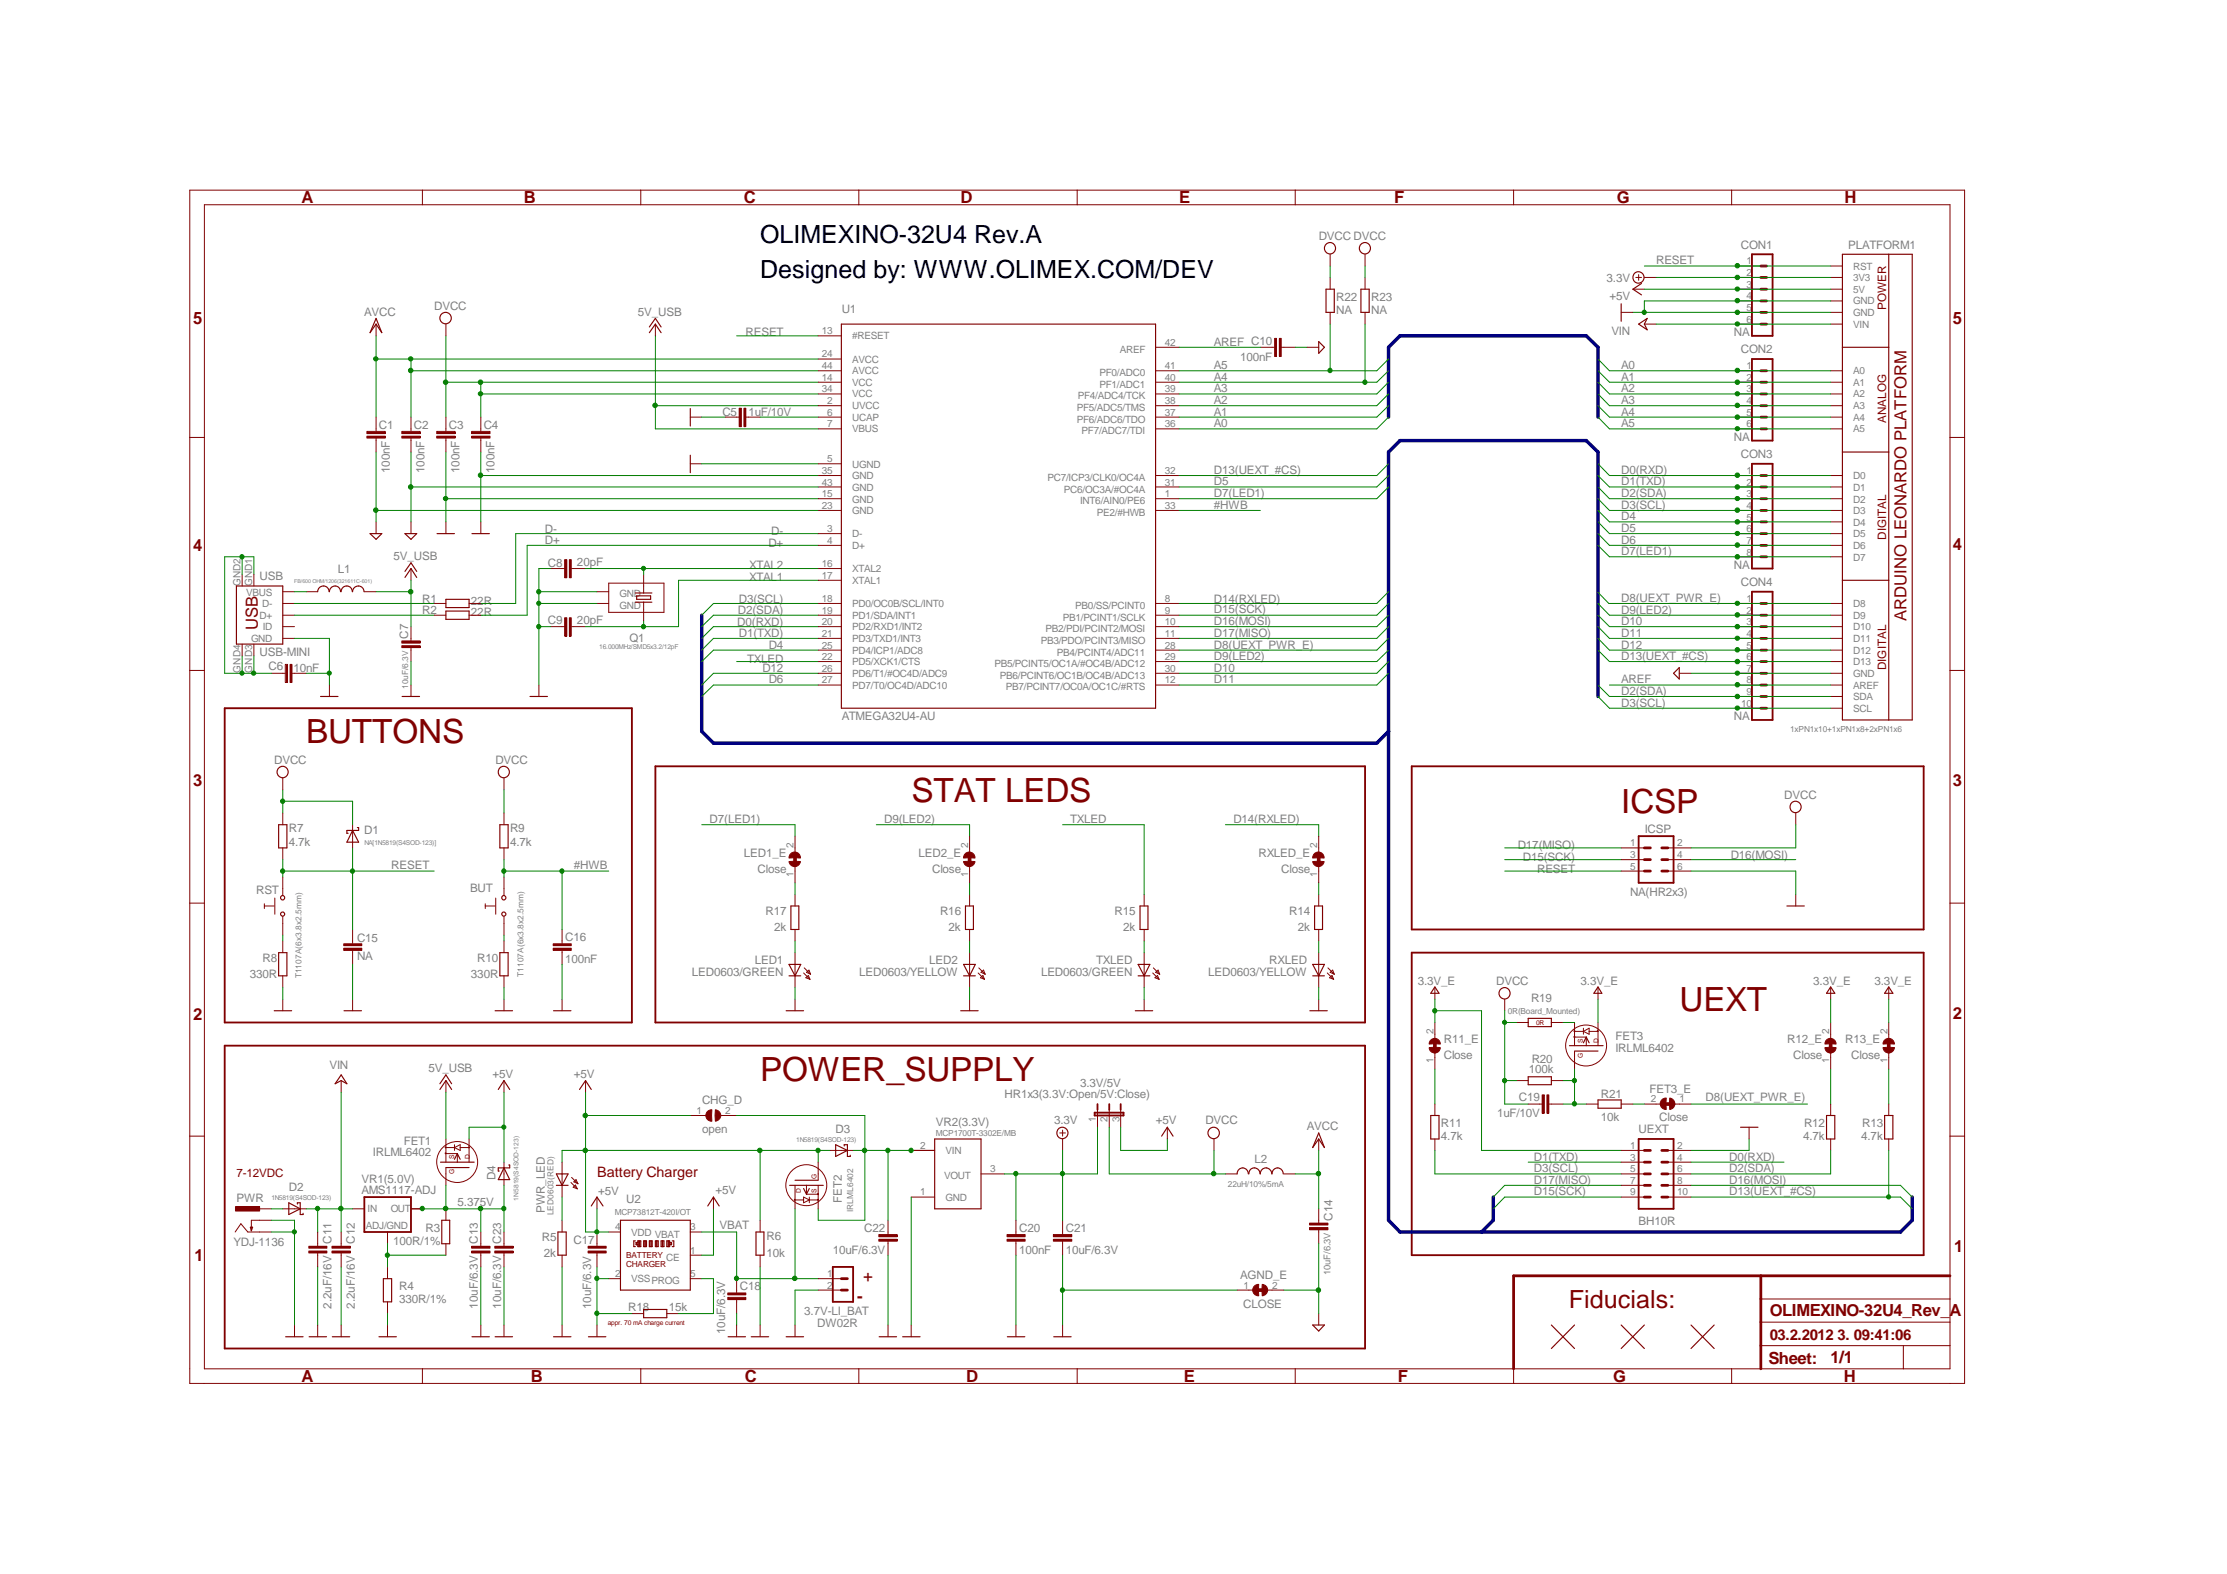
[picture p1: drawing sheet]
<svg xmlns="http://www.w3.org/2000/svg" width="297mm" height="210mm" viewBox="0 0 297 210" stroke-linecap="round" stroke-linejoin="round" font-family="sans-serif">
<defs><g id="words">
<g font-size="4.4" fill="#800000">
<text x="40.8" y="99.1">BUTTONS</text>
<text x="121.6" y="106.9">STAT LEDS</text>
<text x="216.2" y="108.5">ICSP</text>
<text x="224" y="134.8">UEXT</text>
<text x="101.4" y="144.1">POWER_SUPPLY</text>
</g>
<g font-size="3.3">
<text x="101.4" y="32.4">OLIMEXINO-32U4 Rev.A</text>
<text x="101.4" y="37">Designed by: WWW.OLIMEX.COM/DEV</text>
</g>
<text font-size="3.3" fill="#800000" x="209.3" y="174.4">Fiducials:</text>
<g font-size="2.2" fill="#800000">
<text x="40.2" y="27.1">A</text>
<text x="69.9" y="27.1">B</text>
<text x="99.2" y="27.1">C</text>
<text x="128.1" y="27.1">D</text>
<text x="157.3" y="27.1">E</text>
<text x="186" y="27.1">F</text>
<text x="215.6" y="27.1">G</text>
<text x="246" y="27.1">H</text>
<text x="25.8" y="43.2">5</text>
<text x="260.5" y="43.2">5</text>
<text x="25.8" y="73.5">4</text>
<text x="260.5" y="73.4">4</text>
<text x="254.3" y="82.8" transform="rotate(-90 254.3 82.8)">ARDUINO LEONARDO PLATFORM</text>
<text x="34.4" y="84.1" transform="rotate(-90 34.4 84.1)">USB</text>
<text x="25.8" y="104.9">3</text>
<text x="260.5" y="104.9">3</text>
<text x="25.8" y="136.1">2</text>
<text x="260.5" y="135.9">2</text>
<text x="260.6" y="167">1</text>
<text x="25.9" y="168.2">1</text>
<text x="114.3" y="173.7">-</text>
<text x="116.4" y="170.9" transform="rotate(-90 116.4 170.9)">+</text>
<text x="236" y="175.6">OLIMEXINO-32U4_Rev_A</text>
<text x="40.2" y="184.4">A</text>
<text x="70.8" y="184.4">B</text>
<text x="99.4" y="184.4">C</text>
<text x="128.9" y="184.4">D</text>
<text x="157.9" y="184.4">E</text>
<text x="186.4" y="184.4">F</text>
<text x="215.2" y="184.4">G</text>
<text x="235.9" y="181.9">Sheet:</text>
<text x="244.2" y="181.8">1/1</text>
<text x="245.9" y="184.4">H</text>
</g>
<text font-size="2" fill="#800000" x="236" y="178.7">03.2.2012 3. 09:41:06</text>
<text font-size="1.9" fill="#800000" x="79.7" y="156.9">Battery Charger</text>
<g font-size="1.6" fill="#808080">
<text x="175.9" y="32">DVCC DVCC</text>
<text x="220.9" y="35.3">RESET</text>
<text x="232.2" y="33.1">CON1</text>
<text x="246.5" y="33.1">PLATFORM1</text>
<text x="57.9" y="41.3">DVCC</text>
<text x="112.3" y="41.7">U1</text>
<text x="178.2" y="41.8">NA</text>
<text x="178.2" y="40.1">R22</text>
<text x="182.9" y="41.8">NA</text>
<text x="182.9" y="40.1">R23</text>
<text x="214.3" y="37.6">3.3V</text>
<text x="214.7" y="40">+5V</text>
<text x="48.6" y="42.1">AVCC</text>
<text x="85.1" y="42.1">5V_USB</text>
<text x="99.4" y="44.8">RESET</text>
<text x="161.9" y="46.1">AREF C10</text>
<text x="214.9" y="44.6">VIN</text>
<text x="231.3" y="44.8">NA</text>
<text x="232.2" y="47.1">CON2</text>
<text x="161.9" y="53.9">A2</text>
<text x="161.9" y="52.3">A3</text>
<text x="161.9" y="50.8">A4</text>
<text x="161.9" y="49.2">A5</text>
<text x="165.4" y="48.1">100nF</text>
<text x="216.2" y="49.2">A0</text>
<text x="216.2" y="50.8">A1</text>
<text x="216.2" y="52.3">A2</text>
<text x="216.2" y="53.9">A3</text>
<text x="50.5" y="57.2">C1</text>
<text x="55.2" y="57.2">C2</text>
<text x="59.9" y="57.2">C3</text>
<text x="64.5" y="57.2">C4</text>
<text x="96.3" y="55.4">C5</text>
<text x="99.8" y="55.4">1uF/10V</text>
<text x="161.9" y="57">A0</text>
<text x="161.9" y="55.4">A1</text>
<text x="216.2" y="55.4">A4</text>
<text x="216.2" y="57">A5</text>
<text x="231.3" y="58.8">NA</text>
<text x="52" y="63.1" transform="rotate(-90 52 63.1)">100nF</text>
<text x="56.6" y="63.1" transform="rotate(-90 56.6 63.1)">100nF</text>
<text x="61.3" y="63.1" transform="rotate(-90 61.3 63.1)">100nF</text>
<text x="66" y="63.1" transform="rotate(-90 66 63.1)">100nF</text>
<text x="161.9" y="63.2">D13(UEXT_#CS)</text>
<text x="161.9" y="64.7">D5</text>
<text x="216.2" y="63.2">D0(RXD)</text>
<text x="216.2" y="64.7">D1(TXD)</text>
<text x="232.2" y="61.1">CON3</text>
<text x="72.7" y="71">D-</text>
<text x="102.9" y="71.3">D-</text>
<text x="161.9" y="67.9">#HWB</text>
<text x="161.9" y="66.3">D7(LED1)</text>
<text x="216.2" y="66.3">D2(SDA)</text>
<text x="216.2" y="67.9">D3(SCL)</text>
<text x="216.2" y="69.4">D4</text>
<text x="216.2" y="71">D5</text>
<text x="34.6" y="77.4">USB</text>
<text x="45" y="76.5">L1</text>
<text x="52.5" y="74.7">5V_USB</text>
<text x="72.7" y="72.6">D+</text>
<text x="73.1" y="75.6">C8</text>
<text x="77" y="75.4">20pF</text>
<text x="99.9" y="77.5">XTAL1</text>
<text x="99.9" y="75.9">XTAL2</text>
<text x="102.5" y="72.9">D+</text>
<text x="216.2" y="72.5">D6</text>
<text x="216.2" y="74">D7(LED1)</text>
<text x="231.3" y="75.9">NA</text>
<text x="56.3" y="80.3">R1</text>
<text x="56.3" y="81.9">R2</text>
<text x="62.8" y="80.6">22R</text>
<text x="62.8" y="82.2">22R</text>
<text x="73.1" y="83.2">C9</text>
<text x="77" y="83.2">20pF</text>
<text x="98.3" y="83.4">D0(RXD)</text>
<text x="98.4" y="81.9">D2(SDA)</text>
<text x="98.5" y="80.3">D3(SCL)</text>
<text x="161.9" y="80.3">D14(RXLED)</text>
<text x="161.9" y="81.7">D15(SCK)</text>
<text x="161.9" y="83.3">D16(MOSI)</text>
<text x="216.2" y="81.8">D9(LED2)</text>
<text x="216.2" y="83.4">D10</text>
<text x="216.2" y="80.3">D8(UEXT_PWR_E)</text>
<text x="232.2" y="78.2">CON4</text>
<text x="34.6" y="87.5">USB-MINI</text>
<text x="35.8" y="89.4">C6</text>
<text x="39.2" y="89.6">10nF</text>
<text x="54.4" y="85.2" transform="rotate(-90 54.4 85.2)">C7</text>
<text x="83.9" y="85.6">Q1</text>
<text x="98.5" y="85">D1(TXD)</text>
<text x="99.6" y="88.4">TXLED</text>
<text x="101.7" y="89.6">D12</text>
<text x="102.5" y="86.5">D4</text>
<text x="161.9" y="88">D9(LED2)</text>
<text x="161.9" y="89.6">D10</text>
<text x="161.9" y="86.5">D8(UEXT_PWR_E)</text>
<text x="161.9" y="85">D17(MISO)</text>
<text x="216.2" y="88">D13(UEXT_#CS)</text>
<text x="216.2" y="84.9">D11</text>
<text x="216.2" y="86.5">D12</text>
<text x="102.5" y="91.1">D6</text>
<text x="161.9" y="91.1">D11</text>
<text x="216.2" y="92.7">D2(SDA)</text>
<text x="216.2" y="94.2">D3(SCL)</text>
<text x="216.2" y="91.1">AREF</text>
<text x="36.6" y="101.9">DVCC</text>
<text x="66.1" y="101.9">DVCC</text>
<text x="112.3" y="96">ATMEGA32U4-AU</text>
<text x="231.3" y="96">NA</text>
<text x="238" y="106.5">DVCC</text>
<text x="38.5" y="111">R7</text>
<text x="38.5" y="112.8">4.7k</text>
<text x="48.6" y="111.2">D1</text>
<text x="68" y="111">R9</text>
<text x="68" y="112.8">4.7k</text>
<text x="94.7" y="109.7">D7(LED1)</text>
<text x="117.9" y="109.7">D9(LED2)</text>
<text x="142.7" y="109.7">TXLED</text>
<text x="164.5" y="109.7">D14(RXLED)</text>
<text x="202.4" y="113.2">D17(MISO)</text>
<text x="219.4" y="111.1">ICSP</text>
<text x="34.2" y="119.2">RST</text>
<text x="52.2" y="115.9">RESET</text>
<text x="62.7" y="118.9">BUT</text>
<text x="76.5" y="115.8">#HWB</text>
<text x="99.2" y="114.3">LED1_E</text>
<text x="101" y="116.4">Close</text>
<text x="122.5" y="114.3">LED2_E</text>
<text x="124.3" y="116.4">Close</text>
<text x="167.8" y="114.3">RXLED_E</text>
<text x="170.9" y="116.4">Close</text>
<text x="203.1" y="114.8">D15(SCK)</text>
<text x="205" y="116.4">RESET</text>
<text x="217.4" y="119.5">NA(HR2x3)</text>
<text x="230.8" y="114.5">D16(MOSI)</text>
<text x="47.6" y="125.7">C15</text>
<text x="75.4" y="125.5">C16</text>
<text x="102.1" y="122">R17</text>
<text x="103.2" y="124.2">2k</text>
<text x="125.4" y="122">R16</text>
<text x="126.5" y="124.2">2k</text>
<text x="148.7" y="122">R15</text>
<text x="149.8" y="124.2">2k</text>
<text x="172" y="122">R14</text>
<text x="173.1" y="124.2">2k</text>
<text x="33.3" y="130.4">330R</text>
<text x="35" y="128.2">R8</text>
<text x="47.6" y="128">NA</text>
<text x="62.8" y="130.4">330R</text>
<text x="63.7" y="128.2">R10</text>
<text x="75.4" y="128.5">100nF</text>
<text x="92.3" y="130.2">LED0603/GREEN</text>
<text x="100.7" y="128.6">LED1</text>
<text x="114.6" y="130.2">LED0603/YELLOW</text>
<text x="123.9" y="128.6">LED2</text>
<text x="138.9" y="130.2">LED0603/GREEN</text>
<text x="146.2" y="128.6">TXLED</text>
<text x="161.2" y="130.2">LED0603/YELLOW</text>
<text x="169.3" y="128.6">RXLED</text>
<text x="189.1" y="131.3">3.3V_E</text>
<text x="199.6" y="131.3">DVCC</text>
<text x="210.8" y="131.3">3.3V_E</text>
<text x="241.8" y="131.3">3.3V_E</text>
<text x="250" y="131.3">3.3V_E</text>
<text x="204.2" y="133.6">R19</text>
<text x="43.9" y="142.6">VIN</text>
<text x="57.1" y="143">5V_USB</text>
<text x="65.7" y="143.8">+5V</text>
<text x="76.5" y="143.8">+5V</text>
<text x="192.6" y="139.1">R11_E</text>
<text x="192.6" y="141.3">Close</text>
<text x="203.9" y="143">100k</text>
<text x="204.3" y="141.7">R20</text>
<text x="215.5" y="140.3">IRLML6402</text>
<text x="215.5" y="138.7">FET3</text>
<text x="238.4" y="139.1">R12_E</text>
<text x="239.2" y="141.3">Close</text>
<text x="246.1" y="139.1">R13_E</text>
<text x="246.9" y="141.3">Close</text>
<text x="93.6" y="147.2">CHG_D</text>
<text x="134" y="146.5">HR1x3(3.3V:Open/5V:Close)</text>
<text x="140.6" y="149.9">3.3V</text>
<text x="144.1" y="144.9">3.3V/5V</text>
<text x="154.2" y="149.9">+5V</text>
<text x="160.8" y="149.9">DVCC</text>
<text x="199.7" y="149">1uF/10V</text>
<text x="202.6" y="146.9">C19</text>
<text x="213.5" y="149.4">10k</text>
<text x="213.5" y="146.5">R21</text>
<text x="220" y="145.7">FET3_E</text>
<text x="221.3" y="149.4">Close</text>
<text x="227.5" y="146.9">D8(UEXT_PWR_E)</text>
<text x="49.7" y="154.2">IRLML6402</text>
<text x="53.8" y="152.7">FET1</text>
<text x="93.6" y="151.1">open</text>
<text x="111.5" y="151.1">D3</text>
<text x="124.8" y="150.2">VR2(3.3V)</text>
<text x="167.3" y="155.2">L2</text>
<text x="174.3" y="150.7">AVCC</text>
<text x="192.2" y="150.3">R11</text>
<text x="192.2" y="152.1">4.7k</text>
<text x="204.6" y="154.8">D1(TXD)</text>
<text x="218.6" y="151.1">UEXT</text>
<text x="230.6" y="154.8">D0(RXD)</text>
<text x="240.5" y="152.1">4.7k</text>
<text x="240.6" y="150.3">R12</text>
<text x="248.2" y="152.1">4.7k</text>
<text x="248.4" y="150.3">R13</text>
<text x="31.5" y="160.3">PWR</text>
<text x="38.5" y="158.9">D2</text>
<text x="48.2" y="159.3">AMS1117-ADJ</text>
<text x="48.2" y="157.7">VR1(5.0V)</text>
<text x="61" y="160.8">5.375V</text>
<text x="66.1" y="157.4" transform="rotate(-90 66.1 157.4)">D4</text>
<text x="72.7" y="161.8" transform="rotate(-90 72.7 161.8)">PWR_LED</text>
<text x="79.8" y="159.3">+5V</text>
<text x="83.5" y="160.4">U2</text>
<text x="95.4" y="159.3">+5V</text>
<text x="112.3" y="160.4" transform="rotate(-90 112.3 160.4)">FET2</text>
<text x="204.6" y="159.4">D15(SCK)</text>
<text x="204.6" y="157.9">D17(MISO)</text>
<text x="204.6" y="156.3">D3(SCL)</text>
<text x="230.6" y="159.4">D13(UEXT_#CS)</text>
<text x="230.6" y="157.9">D16(MOSI)</text>
<text x="230.6" y="156.3">D2(SDA)</text>
<text x="31.2" y="166.2">YDJ-1136</text>
<text x="44.2" y="165.9" transform="rotate(-90 44.2 165.9)">C11</text>
<text x="47.3" y="165.9" transform="rotate(-90 47.3 165.9)">C12</text>
<text x="52.4" y="166">100R/1%</text>
<text x="56.8" y="164.3">R3</text>
<text x="63.8" y="165.9" transform="rotate(-90 63.8 165.9)">C13</text>
<text x="66.8" y="165.9" transform="rotate(-90 66.8 165.9)">C23</text>
<text x="72.3" y="165.5">R5</text>
<text x="72.6" y="167.6">2k</text>
<text x="76.5" y="165.9">C17</text>
<text x="96" y="163.9">VBAT</text>
<text x="102.2" y="165.4">R6</text>
<text x="102.2" y="167.6">10k</text>
<text x="111.1" y="167.3">10uF/6.3V</text>
<text x="115.3" y="164.3">C22</text>
<text x="135.9" y="167.3">100nF</text>
<text x="135.9" y="164.3">C20</text>
<text x="142.2" y="167.3">10uF/6.3V</text>
<text x="142.2" y="164.3">C21</text>
<text x="177.7" y="162.8" transform="rotate(-90 177.7 162.8)">C14</text>
<text x="218.6" y="163.4">BH10R</text>
<text x="53.3" y="172.1">R4</text>
<text x="53.3" y="173.8">330R/1%</text>
<text x="98.7" y="172.1">C18</text>
<text x="165.4" y="170.5">AGND_E</text>
<text x="44.2" y="174.5" transform="rotate(-90 44.2 174.5)">2.2uF/16V</text>
<text x="47.3" y="174.5" transform="rotate(-90 47.3 174.5)">2.2uF/16V</text>
<text x="63.8" y="174.5" transform="rotate(-90 63.8 174.5)">10uF/6.3V</text>
<text x="66.8" y="174.5" transform="rotate(-90 66.8 174.5)">10uF/6.3V</text>
<text x="78.9" y="174.6" transform="rotate(-90 78.9 174.6)">10uF/6.3V</text>
<text x="83.8" y="174.9">R18</text>
<text x="89.2" y="174.9">15k</text>
<text x="96.7" y="177.9" transform="rotate(-90 96.7 177.9)">10uF/6.3V</text>
<text x="107.3" y="175.3">3.7V-LI_BAT</text>
<text x="109" y="176.9">DW02R</text>
<text x="165.8" y="174.4">CLOSE</text>
</g>
<g font-size="1.6" fill="#800000">
<text x="251.6" y="41.3" transform="rotate(-90 251.6 41.3)">POWER</text>
<text x="251.6" y="56.4" transform="rotate(-90 251.6 56.4)">ANALOG</text>
<text x="251.6" y="72" transform="rotate(-90 251.6 72)">DIGITAL</text>
<text x="251.6" y="89.4" transform="rotate(-90 251.6 89.4)">DIGITAL</text>
<text x="31.5" y="156.9">7-12VDC</text>
</g>
<g font-size="1.3" fill="#808080">
<text x="233" y="35.3">1</text>
<text x="247.2" y="35.9">RST</text>
<text x="233" y="36.8">2</text>
<text x="233" y="38.4">3</text>
<text x="233" y="39.9">4</text>
<text x="233" y="41.5">5</text>
<text x="247.2" y="37.5">3V3</text>
<text x="247.2" y="39">5V</text>
<text x="247.2" y="40.6">GND</text>
<text x="109.6" y="47.7">24</text>
<text x="109.6" y="44.6">13</text>
<text x="113.7" y="45.3">#RESET</text>
<text x="149.3" y="47.1">AREF</text>
<text x="155.4" y="46.1">42</text>
<text x="233" y="43">6</text>
<text x="247.2" y="42.2">GND</text>
<text x="247.2" y="43.7">VIN</text>
<text x="109.6" y="50.8">14</text>
<text x="109.6" y="52.3">34</text>
<text x="109.6" y="49.2">44</text>
<text x="110.3" y="53.9">2</text>
<text x="113.7" y="51.5">VCC</text>
<text x="113.7" y="53">VCC</text>
<text x="113.7" y="48.3">AVCC</text>
<text x="113.7" y="49.9">AVCC</text>
<text x="143.8" y="53.3">PF4/ADC4/TCK</text>
<text x="146.6" y="50.2">PF0/ADC0</text>
<text x="146.6" y="51.7">PF1/ADC1</text>
<text x="155.4" y="49.2">41</text>
<text x="155.4" y="50.8">40</text>
<text x="155.4" y="52.3">39</text>
<text x="155.4" y="53.9">38</text>
<text x="233" y="49.2">1</text>
<text x="233" y="50.8">2</text>
<text x="233" y="52.3">3</text>
<text x="233" y="53.9">4</text>
<text x="247.2" y="49.9">A0</text>
<text x="247.2" y="51.5">A1</text>
<text x="247.2" y="53">A2</text>
<text x="110.3" y="55.5">6</text>
<text x="110.3" y="57">7</text>
<text x="113.7" y="56.1">UCAP</text>
<text x="113.7" y="54.6">UVCC</text>
<text x="113.7" y="57.7">VBUS</text>
<text x="143.6" y="54.8">PF5/ADC5/TMS</text>
<text x="143.6" y="56.4">PF6/ADC6/TDO</text>
<text x="144.3" y="57.9">PF7/ADC7/TDI</text>
<text x="155.4" y="55.5">37</text>
<text x="155.4" y="57">36</text>
<text x="233" y="55.5">5</text>
<text x="233" y="57">6</text>
<text x="247.2" y="54.6">A3</text>
<text x="247.2" y="56.1">A4</text>
<text x="247.2" y="57.7">A5</text>
<text x="109.6" y="63.2">35</text>
<text x="109.6" y="64.8">43</text>
<text x="110.3" y="61.6">5</text>
<text x="113.7" y="62.4">UGND</text>
<text x="113.7" y="63.9">GND</text>
<text x="113.7" y="65.4">GND</text>
<text x="139.7" y="64.1">PC7/ICP3/CLK0/OC4A</text>
<text x="141.9" y="65.7">PC6/OC3A/#OC4A</text>
<text x="155.4" y="64.8">31</text>
<text x="155.4" y="63.2">32</text>
<text x="233" y="63.2">1</text>
<text x="233" y="64.8">2</text>
<text x="247.2" y="63.9">D0</text>
<text x="247.2" y="65.4">D1</text>
<text x="109.6" y="66.3">15</text>
<text x="109.6" y="67.9">23</text>
<text x="110.3" y="71">3</text>
<text x="113.7" y="71.7">D-</text>
<text x="113.7" y="67">GND</text>
<text x="113.7" y="68.5">GND</text>
<text x="144.1" y="67.3">INT6/AIN0/PE6</text>
<text x="146.3" y="68.8">PE2/#HWB</text>
<text x="155.4" y="67.9">33</text>
<text x="155.4" y="66.3">1</text>
<text x="233" y="66.3">3</text>
<text x="233" y="67.9">4</text>
<text x="233" y="69.4">5</text>
<text x="233" y="71">6</text>
<text x="247.2" y="67">D2</text>
<text x="247.2" y="68.5">D3</text>
<text x="247.2" y="70.1">D4</text>
<text x="247.2" y="71.7">D5</text>
<text x="109.6" y="77.2">17</text>
<text x="109.6" y="75.6">16</text>
<text x="110.3" y="72.5">4</text>
<text x="113.7" y="77.9">XTAL1</text>
<text x="113.7" y="76.3">XTAL2</text>
<text x="113.7" y="73.2">D+</text>
<text x="233" y="72.5">7</text>
<text x="233" y="74.1">8</text>
<text x="247.2" y="73.2">D6</text>
<text x="247.2" y="74.8">D7</text>
<text x="32.1" y="78.2" transform="rotate(-90 32.1 78.2)">GND2</text>
<text x="32.8" y="79.4">VBUS</text>
<text x="33.7" y="78.2" transform="rotate(-90 33.7 78.2)">GND1</text>
<text x="34.6" y="82.5">D+</text>
<text x="35" y="81">D-</text>
<text x="82.6" y="79.7">GND</text>
<text x="82.6" y="81.2">GND</text>
<text x="109.6" y="80.3">18</text>
<text x="109.6" y="81.8">19</text>
<text x="109.6" y="83.4">20</text>
<text x="113.7" y="81">PD0/OC0B/SCL/INT0</text>
<text x="113.7" y="82.5">PD1/SDA/INT1</text>
<text x="141.8" y="82.8">PB1/PCINT1/SCLK</text>
<text x="143.4" y="81.2">PB0/SS/PCINT0</text>
<text x="155.4" y="80.3">8</text>
<text x="155.4" y="81.8">9</text>
<text x="155.4" y="83.4">10</text>
<text x="233" y="80.3">1</text>
<text x="233" y="81.8">2</text>
<text x="233" y="83.4">3</text>
<text x="247.2" y="81">D8</text>
<text x="247.2" y="82.5">D9</text>
<text x="32.1" y="89.7" transform="rotate(-90 32.1 89.7)">GND4</text>
<text x="33.5" y="85.6">GND</text>
<text x="33.7" y="89.7" transform="rotate(-90 33.7 89.7)">GND3</text>
<text x="35" y="84.1">ID</text>
<text x="109.6" y="84.9">21</text>
<text x="109.6" y="86.5">25</text>
<text x="109.6" y="88.1">22</text>
<text x="109.6" y="89.6">26</text>
<text x="113.7" y="84.1">PD2/RXD1/INT2</text>
<text x="113.7" y="85.6">PD3/TXD1/INT3</text>
<text x="113.7" y="87.2">PD4/ICP1/ADC8</text>
<text x="113.7" y="88.7">PD5/XCK1/CTS</text>
<text x="132.6" y="89">PB5/PCINT5/OC1A/#OC4B/ADC12</text>
<text x="138.8" y="85.9">PB3/PDO/PCINT3/MISO</text>
<text x="139.4" y="84.3">PB2/PDI/PCINT2/MOSI</text>
<text x="141" y="87.4">PB4/PCINT4/ADC11</text>
<text x="155.4" y="84.9">11</text>
<text x="155.4" y="86.5">28</text>
<text x="155.4" y="88.1">29</text>
<text x="155.4" y="89.6">30</text>
<text x="233" y="84.9">4</text>
<text x="233" y="86.5">5</text>
<text x="233" y="88.1">6</text>
<text x="233" y="89.6">7</text>
<text x="247.2" y="84.1">D10</text>
<text x="247.2" y="85.6">D11</text>
<text x="247.2" y="87.2">D12</text>
<text x="247.2" y="88.7">D13</text>
<text x="109.6" y="91.1">27</text>
<text x="113.7" y="90.3">PD6/T1/#OC4D/ADC9</text>
<text x="113.7" y="91.8">PD7/T0/OC4D/ADC10</text>
<text x="133.3" y="90.6">PB6/PCINT6/OC1B/OC4B/ADC13</text>
<text x="134.2" y="92.1">PB7/PCINT7/OC0A/OC1C/#RTS</text>
<text x="155.4" y="91.1">12</text>
<text x="232.2" y="94.2">10</text>
<text x="233" y="91.1">8</text>
<text x="233" y="92.7">9</text>
<text x="247.2" y="91.8">AREF</text>
<text x="247.2" y="90.3">GND</text>
<text x="247.2" y="95">SCL</text>
<text x="247.2" y="93.4">SDA</text>
<text x="105.8" y="113.1" transform="rotate(-90 105.8 113.1)">2</text>
<text x="129.1" y="113.1" transform="rotate(-90 129.1 113.1)">2</text>
<text x="175.7" y="113.1" transform="rotate(-90 175.7 113.1)">2</text>
<text x="217.4" y="112.9">1</text>
<text x="223.7" y="112.9">2</text>
<text x="105.8" y="117" transform="rotate(-90 105.8 117)">1</text>
<text x="129.1" y="117" transform="rotate(-90 129.1 117)">1</text>
<text x="175.7" y="117" transform="rotate(-90 175.7 117)">1</text>
<text x="217.4" y="114.4">3</text>
<text x="217.4" y="116">5</text>
<text x="223.7" y="114.4">4</text>
<text x="223.7" y="116">6</text>
<text x="191.2" y="137.9" transform="rotate(-90 191.2 137.9)">2</text>
<text x="244" y="137.9" transform="rotate(-90 244 137.9)">2</text>
<text x="251.8" y="137.9" transform="rotate(-90 251.8 137.9)">2</text>
<text x="191.2" y="141.8" transform="rotate(-90 191.2 141.8)">1</text>
<text x="244" y="141.8" transform="rotate(-90 244 141.8)">1</text>
<text x="251.8" y="141.8" transform="rotate(-90 251.8 141.8)">1</text>
<text x="92.9" y="148.6">1</text>
<text x="96.7" y="148.6">2</text>
<text x="146.2" y="149.6" transform="rotate(-90 146.2 149.6)">1</text>
<text x="147.7" y="149.6" transform="rotate(-90 147.7 149.6)">2</text>
<text x="149.3" y="149.6" transform="rotate(-90 149.3 149.6)">3</text>
<text x="220.2" y="147">2</text>
<text x="224" y="147">1</text>
<text x="122.7" y="153.2">2</text>
<text x="126.1" y="153.9">VIN</text>
<text x="217.4" y="153.2">1</text>
<text x="217.4" y="154.8">3</text>
<text x="223.7" y="153.2">2</text>
<text x="223.7" y="154.8">4</text>
<text x="49" y="161.6">IN</text>
<text x="52.1" y="161.6">OUT</text>
<text x="122.7" y="159.4">1</text>
<text x="125.9" y="157.3">VOUT</text>
<text x="126.1" y="160.1">GND</text>
<text x="132.1" y="156.3">3</text>
<text x="217.4" y="156.3">5</text>
<text x="217.4" y="157.9">7</text>
<text x="217.4" y="159.4">9</text>
<text x="223.7" y="156.3">6</text>
<text x="223.7" y="157.9">8</text>
<text x="223.7" y="159.4">10</text>
<text x="48.8" y="163.9">ADJ/GND</text>
<text x="82" y="164.1">4</text>
<text x="84.2" y="164.8">VDD VBAT</text>
<text x="92.1" y="167.2">1</text>
<text x="92.1" y="164.1">3</text>
<text x="82" y="170.3">2</text>
<text x="84.2" y="171">VSSPROG</text>
<text x="88.9" y="168.1">CE</text>
<text x="92.1" y="170.3">5</text>
<text x="110.3" y="170.3">1</text>
<text x="110.3" y="171.9">2</text>
<text x="165.9" y="171.9">1</text>
<text x="169.7" y="171.9">2</text>
<text x="177.5" y="170" transform="rotate(-90 177.5 170)">10uF/6.3V</text>
</g>
<g font-size="1.1" fill="#808080">
<text x="54.4" y="91.9" transform="rotate(-90 54.4 91.9)">10uF/6.3V</text>
<text x="238.8" y="97.6">1xPN1x10+1xPN1x8+2xPN1x6</text>
<text x="40.2" y="130.5" transform="rotate(-90 40.2 130.5)">T1107A(6x3.8x2.5mm)</text>
<text x="69.8" y="130.3" transform="rotate(-90 69.8 130.3)">T1107A(6x3.8x2.5mm)</text>
<text x="201.1" y="135.2">0R(Board_Mounted)</text>
<text x="124.8" y="151.4">MCP1700T-3302E/MB</text>
<text x="113.8" y="161.6" transform="rotate(-90 113.8 161.6)">IRLML6402</text>
<text x="163.8" y="158.3">22uH/10%/5mA</text>
<text x="73.8" y="162.1" transform="rotate(-90 73.8 162.1)">LED0603(RED)</text>
<text x="82" y="162">MCP73812T-420I/OT</text>
</g>
<g font-size="1.1" fill="#800000">
<text x="83.5" y="167.8">BATTERY</text>
<text x="83.5" y="169">CHARGER</text>
</g>
<g font-size=".9" fill="#808080">
<text x="79.9" y="86.6">16.000MHz/SMD5x3.2/12pF</text>
<text x="48.6" y="112.7">NA[1N5819(S4SOD-123)]</text>
<text x="106.2" y="152.3">1N5819(S4SOD-123)</text>
<text x="36.2" y="160.1">1N5819(S4SOD-123)</text>
<text x="69.2" y="160.1" transform="rotate(-90 69.2 160.1)">1N5819(S4SOD-123)</text>
</g>
<g font-size=".9" fill="#800000">
<text x="204.9" y="136.7">0R</text>
<text x="211.1" y="141.1" transform="rotate(-90 211.1 141.1)">G</text>
<text x="211.1" y="139.1" transform="rotate(-90 211.1 139.1)">S</text>
<text x="213.2" y="139.1" transform="rotate(-90 213.2 139.1)">D</text>
<text x="60.6" y="154.6" transform="rotate(-90 60.6 154.6)">S</text>
<text x="62.7" y="154.6" transform="rotate(-90 62.7 154.6)">D</text>
<text x="60.6" y="156.5" transform="rotate(-90 60.6 156.5)">G</text>
<text x="106.8" y="159.1" transform="rotate(-90 106.8 159.1)">D</text>
<text x="108.9" y="159.1" transform="rotate(-90 108.9 159.1)">S</text>
<text x="108.9" y="157.2" transform="rotate(-90 108.9 157.2)">G</text>
<text x="81.1" y="176.7">appr. 70 mA charge current</text>
</g>
<text font-size=".7" fill="#808080" x="39.2" y="77.7">FB/600 OHM/1206(321611C-601)</text>
</g></defs>
<path d="M146.4 148v2.3M148 148v2.3M149.5 148v2.3M109.1 170.5h3.1M109.1 172h3.1M165 172h1.6M169.7 172h1.5" fill="none" stroke="#800000" stroke-width=".13"/>
<path d="M146 148.4h3.9v.4h-3.9zM146.4 147.2v.8M148 147.2v.8M149.5 147.2v.8M111.1 169h2.7v4.6h-2.7z" fill="none" stroke="#800000" stroke-width=".25"/>
<path d="M112.2 172h.8M112.2 170.5h.8" fill="none" stroke="#800000" stroke-width=".37"/>
<path d="M168.4 171.3a.76 .76 0 0 1 .7 .7 .76 .76 0 0 1-.7 .8z" fill-rule="evenodd" fill="#800000"/>
<path d="M168.4 171.3a.76 .76 0 0 1 .7 .7 .76 .76 0 0 1-.7 .8z" fill="none" stroke="#800000" stroke-width=".13"/>
<path d="M167.3 171.5l.6-.2v1.5a.76 .76 0 0 1-.7-.4 .76 .76 0 0 1 .1-.9z" fill-rule="evenodd" fill="#800000"/>
<g fill="none" stroke="#800000" stroke-width=".13">
<path d="M48.9 58.2h2.5v.2h-2.5zM48.9 57.5h2.5v.3h-2.5zM50.2 55.6v1.9M50.2 58.4v1.9M53.6 58.2h2.4v.2h-2.4zM53.6 57.5h2.4v.3h-2.4zM54.8 55.6v1.9M54.8 58.4v1.9M58.2 58.2h2.5v.2h-2.5zM58.2 57.5h2.5v.3h-2.5zM59.5 55.6v1.9M59.5 58.4v1.9"/>
<path d="M62.9 58.2h2.5v.2h-2.5zM62.9 57.5h2.5v.3h-2.5zM64.1 55.6v1.9M64.1 58.4v1.9M96.7 55.6h1.9M98.6 54.4h.3v2.5h-.3zM99.2 54.4h.3v2.5h-.3zM99.5 55.6h1.9M168.1 46.3h1.9M170 45.1h.3v2.4h-.3zM170.6 45.1h.3v2.4h-.3zM170.9 46.3h1.9"/>
<path d="M73.4 75.8h1.9M75.3 74.6h.3v2.4h-.3zM75.9 74.6h.3v2.4h-.3zM76.2 75.8h1.9M36.2 89.8h1.9M38.1 88.6h.3v2.4h-.3zM38.7 88.6h.2v2.4h-.2zM39 89.8h1.8M53.6 86.1h2.4v.3h-2.4zM53.6 85.5h2.4v.3h-2.4zM54.8 83.6v1.8M54.8 86.4v1.8"/>
<path d="M73.4 83.6h1.9M75.3 82.4h.3v2.4h-.3zM75.9 82.4h.3v2.4h-.3zM76.2 83.6h1.9M66.1 119.8v2.1M67.2 117v2.4M45.8 126.4h2.5v.3h-2.5zM45.8 125.9h2.5v.2h-2.5zM47 124v1.8M47 126.7v1.9M64.7 120.8h1.3M64.7 120.5v.7"/>
<path d="M67.2 122.2v2.5M73.8 126.4h2.4v.3h-2.4zM73.8 125.9h2.4v.2h-2.4zM75 124v1.8M75 126.7v1.9M92.1 148.8h1.5M96.7 148.8h1.6M203.8 147.2h1.9M205.7 146h.3v2.5h-.3zM206.3 146h.3v2.5h-.3zM206.6 147.2h1.9M41.2 166.8h2.4v.3h-2.4z"/>
<path d="M41.2 166.2h2.4v.3h-2.4zM42.4 164.3v1.9M42.4 167.1v1.9M44.3 166.8h2.4v.3h-2.4zM44.3 166.2h2.4v.3h-2.4zM45.5 164.3v1.9M45.5 167.1v1.9M62.9 166.8h2.5v.3h-2.5zM62.9 166.2h2.5v.3h-2.5zM64.1 164.3v1.9M64.1 167.1v1.9M66 166.8h2.4v.3h-2.4z"/>
<path d="M66 166.2h2.4v.3h-2.4zM67.2 164.3v1.9M67.2 167.1v1.9M78.4 166.8h2.5v.3h-2.5zM78.4 166.2h2.5v.3h-2.5zM79.6 164.3v1.9M79.6 167.1v1.9M97.1 173h2.4v.3h-2.4zM97.1 172.4h2.4v.3h-2.4zM98.3 170.5v1.9M98.3 173.3v1.9M117.2 165.3h2.5v.2h-2.5z"/>
<path d="M117.2 164.6h2.5v.3h-2.5zM118.4 162.7v1.9M118.4 165.5v1.9M134.3 165.3h2.4v.2h-2.4zM134.3 164.6h2.4v.3h-2.4zM135.5 162.7v1.9M135.5 165.5v1.9M140.5 165.3h2.5v.2h-2.5zM140.5 164.6h2.5v.3h-2.5zM141.7 162.7v1.9M141.7 165.5v1.9M166.6 172h.5"/>
<path d="M167.3 171.5l.6-.2v1.5a.76 .76 0 0 1-.7-.4 .76 .76 0 0 1 .1-.9zM169.1 172h.6M174.7 163.7h2.4v.3h-2.4zM174.7 163.1h2.4v.3h-2.4zM175.9 161.2v1.9M175.9 164v1.9"/>
</g>
<g fill="none" stroke="#800000" stroke-width=".15">
<circle cx="67.2" cy="119.7" r=".29"/>
<circle cx="67.2" cy="121.9" r=".28"/>
</g>
<g fill="none" stroke="#800000" stroke-width=".21">
<path d="M49 58.3h2.4M53.6 58.3h2.4M58.3 58.3h2.4M62.9 58.3h2.5M99.4 54.5v2.4M170.2 45.2v2.3M170.8 45.2v2.3M76.1 74.7v2.3M38.8 88.6v2.4M53.6 86.3h2.4M76.1 82.4v2.4M45.9 126h2.4"/>
<path d="M73.8 126h2.4M206.5 146v2.5M41.2 167h2.4M41.2 166.3h2.4M44.3 167h2.4M44.3 166.3h2.4M62.9 167h2.5M62.9 166.3h2.5M66 167h2.4M66 166.3h2.4M78.5 167h2.4M78.5 166.3h2.4"/>
<path d="M97.1 172.6h2.4M117.3 165.4h2.4M134.4 165.4h2.3M140.5 165.4h2.5M174.7 163.3h2.4"/>
</g>
<g fill="none" stroke="#800000" stroke-width=".25">
<path d="M49 57.7h2.4M53.6 57.7h2.4M58.3 57.7h2.4M62.9 57.7h2.5M98.8 54.5v2.4M75.5 74.7v2.3M38.2 88.6v2.4M53.6 85.6h2.4M75.5 82.4v2.4M45.9 126.6h2.4M73.8 126.6h2.4M205.9 146v2.5"/>
<path d="M97.1 173.2h2.4M117.3 164.8h2.4M134.4 164.8h2.3M140.5 164.8h2.5M174.7 163.9h2.4"/>
</g>
<path d="M95.4 148a.76 .76 0 0 1 .7 .8 .76 .76 0 0 1-.7 .7z" fill-rule="evenodd" fill="#800000"/>
<path d="M95.4 148a.76 .76 0 0 1 .7 .8 .76 .76 0 0 1-.7 .7z" fill="none" stroke="#800000" stroke-width=".13"/>
<path d="M94.4 148.2l.6-.2v1.5a.76 .76 0 0 1-.8-.4 .76 .76 0 0 1 .2-.9z" fill-rule="evenodd" fill="#800000"/>
<g fill="none" stroke="#800000" stroke-width=".13">
<path d="M231.8 35.5h3.1M231.8 37h3.1M231.8 38.6h3.1M231.8 40.1h3.1M231.8 41.7h3.1M231.8 43.2h3.1M231.8 49.4h3.1M231.8 51h3.1M231.8 52.5h3.1M231.8 54.1h3.1M231.8 55.6h3.1M231.8 57.2h3.1"/>
<path d="M231.8 63.4h3.1M231.8 64.9h3.1M231.8 66.5h3.1M231.8 68.1h3.1M231.8 69.6h3.1M231.8 71.2h3.1M231.8 72.7h3.1M231.8 74.3h3.1M231.8 80.5h3.1M231.8 82h3.1M231.8 83.6h3.1M231.8 85.1h3.1"/>
<path d="M231.8 86.7h3.1M231.8 88.2h3.1M231.8 89.8h3.1M231.8 91.4h3.1M231.8 92.9h3.1M231.8 94.4h3.1M47 110v3.1M210 136.4v3M210 138.3h1.6v1.1M210 137.5h1.2M211.2 137.5l.8-.4v.8zM211.2 137.1v.8"/>
<path d="M212 137.5h1.1M213.1 136.4v3M59.5 151.9v3.1M59.5 155.7v2.4M59.5 153.8h1.5v1.2M59.5 153h1.1M60.6 153l.8-.3v.7zM60.6 152.7v.7M61.4 153h1.2M62.6 151.9v3.1M67.2 155v3.1M93.6 148.8h.5"/>
<path d="M94.4 148.2l.6-.2v1.5a.76 .76 0 0 1-.8-.4 .76 .76 0 0 1 .2-.9zM96.2 148.8h.5M106 158.1v3.1M107.2 159.6l.7 .4-.7 .4zM107.6 158.1v1.2h1.5M107.9 159.6v.8M109.1 155v2.4M109.1 158.1v3.1M110.7 153.4h3.1M210 140.2v2.4M219.3 147.2h1.6M224 147.2h1.5"/>
<path d="M37.7 161.2h3.1M106 160h1.2M107.9 160h1.2"/>
<circle cx="211.6" cy="139.4" r="2.73"/>
<circle cx="61" cy="155" r="2.73"/>
<circle cx="107.5" cy="158.1" r="2.73"/>
</g>
<path d="M233.7 33.9h2.7v10.9h-2.7zM233.7 47.9h2.7v10.9h-2.7zM233.7 61.8h2.7v14h-2.7zM233.7 78.9h2.7v17.1h-2.7z" fill="none" stroke="#800000" stroke-width=".25"/>
<g fill="none" stroke="#800000" stroke-width=".37">
<path d="M234.9 38.6h.7M234.9 37h.7M234.9 35.5h.7M234.9 41.7h.7M234.9 40.1h.7M234.9 43.2h.7M234.9 52.5h.7M234.9 51h.7M234.9 49.4h.7M234.9 55.6h.7M234.9 54.1h.7M234.9 57.2h.7"/>
<path d="M234.9 66.5h.7M234.9 64.9h.7M234.9 63.4h.7M234.9 69.6h.7M234.9 68.1h.7M234.9 71.2h.7M234.9 72.7h.7M234.9 74.3h.7M234.9 83.6h.7M234.9 82h.7M234.9 80.5h.7M234.9 86.7h.7"/>
<path d="M234.9 85.1h.7M234.9 88.2h.7M234.9 89.8h.7M234.9 91.4h.7M234.9 92.9h.7M234.9 94.4h.7"/>
</g>
<g fill="none" stroke="#800000" stroke-width=".15">
<path d="M47 110.7l.8 1.6h-1.5zM47.7 110.4h.1v.3h-1.5v.4h.1M209.3 139.4h4.5M209.9 138.3h.2h-.1zM210.1 137.5h.1M211.2 139.1l.4-.8 .4 .8M213.1 137.5h.1M58.8 155h4.4M59.4 153l.1 .1zM59.4 153.8h.1zM59.5 155.7h3.1M60.6 154.6l.4-.8 .4 .8"/>
<path d="M62.5 153h.1l-.1 .1zM67.2 155.7l.8 1.6h-1.5zM67.9 155.4h.1v.3h-1.5v.5h.1M105.3 158.1h4.5M106 160h.1M106 157.4h3.1M107.2 158.5l.4 .8 .3-.8M109 159.2h.2l-.1 .1zM109.1 159.9l.1 .1-.1 .1zM111.5 152.7l1.5 .7-1.5 .8zM112.6 152.8v-.1h.4v1.5h.4v-.1M210 140.2h3.1"/>
<path d="M38.5 160.4l1.5 .8-1.5 .8zM39.7 160.6v-.2h.3v1.6h.4v-.2"/>
</g>
<path d="M221.7 146.7l.5-.3v1.6a.76 .76 0 0 1-.7-.5 .76 .76 0 0 1 .2-.8z" fill-rule="evenodd" fill="#800000"/>
<path d="M221.7 146.7l.5-.3v1.6a.76 .76 0 0 1-.7-.5 .76 .76 0 0 1 .2-.8z" fill="none" stroke="#800000" stroke-width=".13"/>
<path d="M222.7 146.4a.77 .77 0 0 1 .7 .8 .77 .77 0 0 1-.7 .8z" fill-rule="evenodd" fill="#800000"/>
<g fill="none" stroke="#800000" stroke-width=".13">
<path d="M25.3 25.4h236.7v159.1h-236.7zM27.3 27.3h232.8v155.2h-232.8zM56.3 25.4v1.9M85.5 25.4v1.9M114.6 25.4v1.9M143.7 25.4v1.9M172.8 25.4v1.9M201.9 25.4v1.9M231 25.4v1.9M25.3 58.3h2M92.1 55.6h1.5M216.2 41.7h1.6"/>
<path d="M260.1 58.3h1.9M40.8 78.9h1.6M48.6 78.9h1.6M59.5 69.6v1.6M64.1 69.6v1.6M92.1 61.8h1.5M25.3 89.4h2M43.9 91.4v1.5M54.8 91.4v1.5M71.9 91.4v1.5M260.1 89.4h1.9M106 111.5v1.6"/>
<path d="M106 116.2v1.5M216.2 113.1h3.1M216.2 114.6h3.1M216.2 116.2h3.1M222.5 113.1h3M222.5 114.6h3M222.5 116.2h3M239.5 119.3v1.5M25.3 120.4h2M37.7 133.3v1.5M47 133.3v1.5M67.2 133.3v1.5"/>
<path d="M75 133.3v1.5M106 127v4.7M106 133.3v1.5M107.2 129.8l.8 .8M107.3 129.1l.8 .8M107.5 130.4l.3-.3 .2 .5zM107.6 129.7l.3-.3 .2 .5zM129.3 133.3v1.5M152.6 133.3v1.5M175.9 133.3v1.5M260.1 120.4h1.9M25.3 151.5h2"/>
<path d="M163.4 156.5h1.6M171.2 156.5h1.6M220.9 147.2h.5M222.7 146.4a.77 .77 0 0 1 .7 .8 .77 .77 0 0 1-.7 .8zM223.4 147.2h.6M233.3 150.3v1.6M260.1 151.5h1.9M39.3 176.7v1.6M42.4 176.7v1.6M45.5 176.7v1.6M51.7 176.7v1.6M64.1 176.7v1.6"/>
<path d="M67.2 176.7v1.6M75 176.7v1.6M79.6 176.7v1.6M98.3 176.7v1.6M101.4 176.7v1.6M106 176.7v1.6M118.4 176.7v1.6M121.5 176.7v1.6M135.5 176.7v1.6M141.7 176.7v1.6M234.9 179.5h25.2M234.9 176.3h25.2"/>
<path d="M234.9 173.2h25.2M253.9 179.5v3M56.3 182.5v2M85.5 182.5v2M114.6 182.5v2M143.7 182.5v2M172.8 182.5v2M201.9 182.5v2M231 182.5v2"/>
</g>
<path d="M219.3 116.2h.8M219.3 114.6h.8M219.3 113.1h.8M221.7 116.2h.8M221.7 114.6h.8M221.7 113.1h.8M234.9 170.1v12.4M260.1 170.1h-58.2v12.4" fill="none" stroke="#800000" stroke-width=".37"/>
<g fill="none" stroke="#800000" stroke-width=".15">
<path d="M92.1 54.5v2.3M216.2 40.5v2.3M42.4 78.9a.76 .76 0 0 1 .7-.8 .76 .76 0 0 1 .8 .8M43.9 78.9a.74 .74 0 0 1 .8-.8 .74 .74 0 0 1 .7 .8M45.5 78.9a.74 .74 0 0 1 .7-.8 .74 .74 0 0 1 .8 .8M47 78.9a.76 .76 0 0 1 .8-.8 .76 .76 0 0 1 .8 .8M58.3 71.2h2.3M62.9 71.2h2.4M92.1 60.7v2.3M42.8 92.9h2.3M53.6 92.9h2.4M70.7 92.9h2.3"/>
<path d="M36.6 134.8h2.3M45.9 134.8h2.3M66 134.8h2.4M73.8 134.8h2.4M104.9 134.8h2.3M105.2 128.6h1.6l-.8 1.5zM105.2 130.1h1.6M128.1 134.8h2.4M151.4 134.8h2.4M174.7 134.8h2.3M238.3 120.8h2.4M165 156.5a.74 .74 0 0 1 .8-.8 .74 .74 0 0 1 .7 .8"/>
<path d="M166.6 156.5a.74 .74 0 0 1 .7-.8 .74 .74 0 0 1 .8 .8M168.1 156.5a.76 .76 0 0 1 .8-.8 .76 .76 0 0 1 .7 .8M169.7 156.5a.74 .74 0 0 1 .7-.8 .74 .74 0 0 1 .8 .8M232.2 150.3h2.3M38.1 178.3h2.3M41.2 178.3h2.4M44.3 178.3h2.3M50.5 178.3h2.4M62.9 178.3h2.4M66 178.3h2.4M73.8 178.3h2.4M78.5 178.3h2.3"/>
<path d="M97.1 178.3h2.3M100.2 178.3h2.3M104.9 178.3h2.3M117.3 178.3h2.3M120.4 178.3h2.3M134.4 178.3h2.3M140.5 178.3h2.4"/>
</g>
<path d="M218.6 111.5h4.6v6.2h-4.6z" fill="none" stroke="#800000" stroke-width=".25"/>
<path d="M105.5 113.8a.76 .76 0 0 1 .8-.1 .76 .76 0 0 1 .5 .7h-1.6z" fill-rule="evenodd" fill="#800000"/>
<path d="M105.5 113.8a.76 .76 0 0 1 .8-.1 .76 .76 0 0 1 .5 .7h-1.6z" fill="none" stroke="#800000" stroke-width=".13"/>
<path d="M105.2 114.9h1.6a.77 .77 0 0 1-.8 .7 .77 .77 0 0 1-.8-.7z" fill-rule="evenodd" fill="#800000"/>
<path d="M105.2 114.9h1.6a.77 .77 0 0 1-.8 .7 .77 .77 0 0 1-.8-.7zM106 113.1v.5M106 115.7v.5M129.3 111.5v1.6M129.3 116.2v1.5M129.3 127v4.7M130.5 129.8l.8 .8M130.6 129.1l.8 .8M130.8 130.4l.3-.3 .2 .5zM130.8 129.7l.4-.3 .2 .5z" fill="none" stroke="#800000" stroke-width=".13"/>
<path d="M128.5 128.6h1.6l-.8 1.5zM128.5 130.1h1.6" fill="none" stroke="#800000" stroke-width=".15"/>
<path d="M128.7 113.8a.76 .76 0 0 1 .9-.1 .76 .76 0 0 1 .4 .7h-1.5z" fill-rule="evenodd" fill="#800000"/>
<path d="M128.7 113.8a.76 .76 0 0 1 .9-.1 .76 .76 0 0 1 .4 .7h-1.5z" fill="none" stroke="#800000" stroke-width=".13"/>
<path d="M128.5 114.9h1.5a.77 .77 0 0 1-.7 .7 .77 .77 0 0 1-.8-.7z" fill-rule="evenodd" fill="#800000"/>
<g fill="none" stroke="#800000" stroke-width=".13">
<path d="M217.8 38.6h1.5M244.2 38.6h1.5M244.2 37h1.5M244.2 35.5h1.5M87.4 43.2v1.6M219.3 43.2h1.6M244.2 43.2h1.5M244.2 49.4h1.5M244.2 51h1.5M244.2 52.5h1.5M244.2 54.1h1.5M244.2 55.6h1.5"/>
<path d="M244.2 57.2h1.5M244.2 40.1h1.5M244.2 41.7h1.5M54.8 75.8v1.6M244.2 63.4h1.5M244.2 64.9h1.5M244.2 66.5h1.5M244.2 68.1h1.5M244.2 69.6h1.5M244.2 71.2h1.5M244.2 72.7h1.5M244.2 74.3h1.5"/>
<path d="M244.2 91.4h1.5M244.2 80.5h1.5M244.2 82h1.5M244.2 83.6h1.5M244.2 85.1h1.5M244.2 86.7h1.5M244.2 88.2h1.5M244.2 89.8h1.5M244.2 94.4h1.5M244.2 92.9h1.5M128.5 114.9h1.5a.77 .77 0 0 1-.7 .7 .77 .77 0 0 1-.8-.7zM129.3 113.1v.5"/>
<path d="M129.3 115.7v.5M191.4 131.7v1.6M213.1 131.7v1.6M244.2 131.7v1.6M251.9 131.7v1.6M45.5 144.1v1.6M59.5 144.1v1.6M67.2 144.1v1.6M78.1 144.1v1.6M79.6 159.6v1.6M95.2 159.6v1.6M155.7 150.3v1.6"/>
<path d="M34.6 161.2h1.6M34.6 164.3h1.6M34.6 162.7h1.6"/>
</g>
<g fill="none" stroke="#800000" stroke-width=".15">
<path d="M218.9 37.8l-1.1 .8 1.1 .7M245.7 33.9h9.4v62.1h-9.4zM251.9 33.9v62.1M86.6 44.4l.8-1.2 .8 1.2M86.6 43.6l.8-1.1 .8 1.1M218.6 43.2l1.1-.7-.4 .7 .4 .8zM245.7 46.3h6.2M54 77l.8-1.2 .8 1.2M54 76.2l.8-1.1 .8 1.1M245.7 60.3h6.2M245.7 77.4h6.2M191.4 131.6l.5 .9h-1.1z"/>
<path d="M213.1 131.6l.6 .9h-1.1zM244.2 131.6l.5 .9h-1.1zM251.9 131.6l.6 .9h-1.1zM45.5 143.3l.8 1.2-.8-.4-.8 .4zM58.7 145.3l.8-1.2 .7 1.2M58.7 144.5l.8-1.2 .7 1.2M66.5 145.3l.7-1.2 .8 1.2M77.3 145.3l.8-1.2 .8 1.2M154.9 151.5l.8-1.2 .8 1.2M78.9 160.8l.7-1.2 .8 1.2M94.4 160.8l.8-1.2 .7 1.2"/>
</g>
<path d="M31.5 161h3.1v.5h-3.1z" fill="#800000"/>
<g fill="none" stroke="#800000" stroke-width=".13">
<path d="M79.6 78.9h1.6M81.2 77.8h7.4v3.9h-7.4zM85.8 76.6v2.5M57.9 80.5h1.6M57.9 82h1.6M62.6 80.5h1.5M62.6 82h1.5M79.6 80.5h1.6M85.8 80.3v2.5M37.7 108.4v1.6M37.7 113.1v1.5M67.2 108.4v1.6"/>
<path d="M67.2 113.1v1.5M37.7 125.5v1.5M37.7 130.1v1.6M67.2 125.5v1.5M67.2 130.1v1.6M191.4 136.4v1.5M75 155v4.6M76.2 157.7l.8 .8M76.2 157l.9 .9M76.5 158.3l.2-.3 .3 .5zM76.5 157.6l.3-.3 .3 .6zM191.4 141v1.6"/>
<path d="M191.4 147.2v1.6M191.4 151.9v1.5M31.4 164.3l.7-1.1 1 1.1h1.5M31.4 160.9h3.2v.6h-3.2zM34.6 162.7h-1.1v1.4M51.7 169v1.5M51.7 173.6v1.6M59.5 161.2v1.5M59.5 165.9v1.5M75 162.7v1.6M75 167.4v1.6M101.4 162.7v1.6"/>
<path d="M101.4 167.4v1.6"/>
</g>
<g fill="none" stroke="#800000" stroke-width=".15">
<path d="M59.5 79.9h3.1v1.1h-3.1zM84.7 79.1h2.2M84.9 79.5h1.9v.4h-1.9zM59.5 81.5h3.1v1.1h-3.1zM84.7 80.3h2.2M37.2 110h1.1v3.1h-1.1zM66.7 110h1.1v3.1h-1.1zM37.2 127h1.1v3.1h-1.1zM66.7 127h1.1v3.1h-1.1zM74.2 156.5h1.6l-.8 1.6zM74.2 158.1h1.6M190.8 148.8h1.1v3.1h-1.1z"/>
<path d="M33.4 163.7h.3l-.2 .4zM51.1 170.5h1.1v3.1h-1.1zM58.9 162.7h1.1v3.2h-1.1zM74.4 164.3h1.1v3.1h-1.1zM100.8 164.3h1.1v3.1h-1.1z"/>
</g>
<path d="M190.8 138.7a.74 .74 0 0 1 .9-.2 .74 .74 0 0 1 .4 .7h-1.5z" fill-rule="evenodd" fill="#800000"/>
<path d="M190.8 138.7a.74 .74 0 0 1 .9-.2 .74 .74 0 0 1 .4 .7h-1.5z" fill="none" stroke="#800000" stroke-width=".13"/>
<path d="M190.6 139.7h1.5a.74 .74 0 0 1-.7 .7 .74 .74 0 0 1-.8-.7z" fill-rule="evenodd" fill="#800000"/>
<path d="M190.6 139.7h1.5a.74 .74 0 0 1-.7 .7 .74 .74 0 0 1-.8-.7zM191.4 137.9v.6M244.2 136.4v1.5M191.4 140.5v.5M244.2 141v1.6M244.2 147.2v1.6M244.2 151.9v1.5" fill="none" stroke="#800000" stroke-width=".13"/>
<path d="M243.6 148.8h1.1v3.1h-1.1z" fill="none" stroke="#800000" stroke-width=".15"/>
<path d="M243.6 138.7a.75 .75 0 0 1 .8-.2 .75 .75 0 0 1 .5 .7h-1.5z" fill-rule="evenodd" fill="#800000"/>
<path d="M243.6 138.7a.75 .75 0 0 1 .8-.2 .75 .75 0 0 1 .5 .7h-1.5z" fill="none" stroke="#800000" stroke-width=".13"/>
<path d="M243.4 139.7h1.5a.74 .74 0 0 1-.7 .7 .74 .74 0 0 1-.8-.7z" fill-rule="evenodd" fill="#800000"/>
<path d="M243.4 139.7h1.5a.74 .74 0 0 1-.7 .7 .74 .74 0 0 1-.8-.7zM244.2 137.9v.6M251.9 136.4v1.5M244.2 140.5v.5M251.9 141v1.6M251.9 147.2v1.6M251.9 151.9v1.5" fill="none" stroke="#800000" stroke-width=".13"/>
<path d="M251.4 148.8h1.1v3.1h-1.1z" fill="none" stroke="#800000" stroke-width=".15"/>
<path d="M251.4 138.7a.77 .77 0 0 1 .8-.2 .77 .77 0 0 1 .5 .7h-1.5z" fill-rule="evenodd" fill="#800000"/>
<path d="M251.4 138.7a.77 .77 0 0 1 .8-.2 .77 .77 0 0 1 .5 .7h-1.5z" fill="none" stroke="#800000" stroke-width=".13"/>
<path d="M251.2 139.7h1.5a.76 .76 0 0 1-.8 .7 .76 .76 0 0 1-.7-.7z" fill-rule="evenodd" fill="#800000"/>
<g fill="none" stroke="#800000" stroke-width=".13">
<path d="M177.4 37v1.6M182.1 37v1.6M177.4 41.7v1.5M182.1 41.7v1.5M36.7 119.8v2.1M37.7 117v2.4M106 119.3v1.5M129.3 119.3v1.5M152.6 119.3v1.5M175.9 111.5v1.6M175.9 116.2v1.5M175.9 119.3v1.5"/>
<path d="M35.3 120.8h1.3M35.3 120.5v.7M37.7 122.2v2.5M106 124v1.5M129.3 124v1.5M152.6 124v1.5M175.9 124v1.5M175.9 127v4.7M177 129.8l.9 .8M177.1 129.1l.9 .8M177.3 130.4l.4-.3 .2 .5zM177.4 129.7l.4-.3 .2 .5z"/>
<path d="M202.3 136.4h1.5M206.9 136.4h1.6M251.2 139.7h1.5a.76 .76 0 0 1-.8 .7 .76 .76 0 0 1-.7-.7zM251.9 137.9v.6M202.3 144.1h1.5M206.9 144.1h1.6M211.6 147.2h1.5M216.2 147.2h1.6M251.9 140.5v.5M84.3 175.2h1.5M88.9 175.2h1.6"/>
</g>
<g fill="none" stroke="#800000" stroke-width=".15">
<path d="M176.9 38.6h1.1v3.1h-1.1zM181.5 38.6h1.1v3.1h-1.1zM105.5 120.8h1v3.2h-1zM128.8 120.8h1v3.2h-1zM152.1 120.8h1v3.2h-1zM175.1 128.6h1.6l-.8 1.5zM175.1 130.1h1.6M175.3 120.8h1.1v3.2h-1.1zM203.8 135.8h3.1v1.1h-3.1zM203.8 143.6h3.1v1.1h-3.1zM213.1 146.7h3.1v1.1h-3.1zM85.8 174.6h3.1v1.1h-3.1z"/>
<circle cx="37.7" cy="119.7" r=".28"/>
<circle cx="37.7" cy="121.9" r=".27"/>
</g>
<path d="M175.3 113.8a.76 .76 0 0 1 .9-.1 .76 .76 0 0 1 .4 .7h-1.5z" fill-rule="evenodd" fill="#800000"/>
<path d="M175.3 113.8a.76 .76 0 0 1 .9-.1 .76 .76 0 0 1 .4 .7h-1.5z" fill="none" stroke="#800000" stroke-width=".13"/>
<path d="M175.1 114.9h1.5a.77 .77 0 0 1-.8 .7 .77 .77 0 0 1-.7-.7z" fill-rule="evenodd" fill="#800000"/>
<g fill="none" stroke="#800000" stroke-width=".13">
<path d="M177.4 33.9v1.6M182.1 33.9v1.6M218.2 37h.7M218.6 36.6v.8M219.3 37h1.6M50.2 43.2v1.6M59.5 43.2v1.6M109.1 44.8h3.1M109.1 47.9h3.1M109.1 49.4h3.1M109.1 51h3.1M109.1 52.5h3.1"/>
<path d="M109.1 54.1h3.1M109.1 55.6h3.1M109.1 57.2h3.1M154.1 46.3h3.2M154.1 49.4h3.2M154.1 51h3.2M154.1 52.5h3.2M154.1 54.1h3.2M154.1 55.6h3.2M154.1 57.2h3.2M174.3 46.3h1.6M32.3 76.6v1.5"/>
<path d="M33.9 76.6v1.5M37.7 78.9h1.6M50.2 69.6v1.6M54.8 69.6v1.6M109.1 72.7h3.1M109.1 71.2h3.1M109.1 66.5h3.1M109.1 68.1h3.1M109.1 63.4h3.1M109.1 64.9h3.1M109.1 61.8h3.1M109.1 77.4h3.1"/>
<path d="M109.1 75.8h3.1M154.1 66.5h3.2M154.1 68.1h3.2M154.1 63.4h3.2M154.1 64.9h3.2M32.3 85.9v1.6M33.9 85.9v1.6M37.7 80.5h1.6M37.7 82h1.6M37.7 83.6h1.6M37.7 85.1h1.6M109.1 80.5h3.1"/>
<path d="M109.1 82h3.1M109.1 83.6h3.1M109.1 85.1h3.1M109.1 86.7h3.1M109.1 88.2h3.1M109.1 89.8h3.1M109.1 91.4h3.1M154.1 80.5h3.2M154.1 82h3.2M154.1 83.6h3.2M154.1 85.1h3.2M154.1 86.7h3.2"/>
<path d="M154.1 88.2h3.2M154.1 89.8h3.2M154.1 91.4h3.2M224 89.8h1.5M37.7 103.8v1.5M67.2 103.8v1.5M175.1 114.9h1.5a.77 .77 0 0 1-.8 .7 .77 .77 0 0 1-.7-.7zM175.9 113.1v.5M175.9 115.7v.5M239.5 108.4v1.6M152.6 127v4.7M153.8 129.8l.8 .8"/>
<path d="M153.8 129.1l.9 .8M154 130.4l.4-.3 .2 .5zM154.1 129.7l.4-.3 .2 .5zM200.7 133.3v1.5M121.5 153.4h3.2M121.5 159.6h3.2M130.8 156.5h3.2M141.3 151.1h.8M141.7 150.7v.8M141.7 151.9v1.5M161.9 151.9v1.5M175.9 151.9v1.5"/>
<path d="M216.2 153.4h3.1M216.2 155h3.1M216.2 156.5h3.1M216.2 158.1h3.1M216.2 159.6h3.1M222.5 153.4h3M222.5 155h3M222.5 156.5h3M222.5 158.1h3M222.5 159.6h3M47 161.2h1.6M51.7 164.3v1.6"/>
<path d="M54.8 161.2h1.5M81.2 170.5h1.6M81.2 164.3h1.6M92.1 167.4h1.5M92.1 170.5h1.5M92.1 164.3h1.5M175.9 175.2v1.5"/>
</g>
<g fill="none" stroke="#800000" stroke-width=".15">
<path d="M50.2 42.5l.7 1.9-.7-1.2-.8 1.2zM112.2 43.2h41.9v51.2h-41.9zM175.9 45.6l.8 .7-.8 .8zM31.5 78.1h6.2v7.8h-6.2zM49.4 71.2h1.5l-.7 .7zM54 71.2h1.6l-.8 .7zM224 89v1.6l-.8-.8zM151.8 128.6h1.6l-.8 1.5zM151.8 130.1h1.6M124.7 151.9h6.1v9.3h-6.1zM175.9 151.1l.8 1.9-.8-1.1-.8 1.1zM82.8 162.7h9.3v9.3h-9.3z"/>
<path d="M84.7 165.5h-.2v.7h.2M84.9 165.7v.3M85.1 165.5h.4v.7h-.4zM85.1 165.7h-.3v.3h.3M85.1 165.5v.7M85.3 165.5v.7M85.8 165.5h.4v.7h-.4zM86 165.5v.7M86.1 165.5v.7M86.6 165.5h.4v.7h-.4zM86.7 165.5v.7M86.9 165.5v.7"/>
<path d="M87.4 165.5h.4v.7h-.4zM87.5 165.5v.7M87.6 165.5v.7M88.2 165.5h.4v.7h-.4zM88.3 165.5v.7M88.4 165.5v.7M88.9 165.5h.4v.7h-.4zM89.1 165.5v.7M89.2 165.5v.7M89.3 165.7h.3v.3h-.3M89.5 165.7v.3M89.7 165.5h.2v.7h-.2"/>
<path d="M175.1 176.7h1.6l-.8 .8zM206.9 176.7l3.1 3.1M210 176.7l-3.1 3.1M216.2 176.7l3.1 3.1M219.3 176.7l-3.1 3.1M225.5 176.7l3.1 3.1M228.6 176.7l-3.1 3.1"/>
<circle cx="177.4" cy="33.1" r=".75"/>
<circle cx="182" cy="33.1" r=".75"/>
<circle cx="218.5" cy="37" r=".76"/>
<circle cx="59.4" cy="42.4" r=".76"/>
<circle cx="37.7" cy="102.9" r=".75"/>
<circle cx="67.2" cy="102.9" r=".76"/>
<circle cx="239.5" cy="107.6" r=".76"/>
<circle cx="200.7" cy="132.5" r=".75"/>
<circle cx="141.7" cy="151.1" r=".76"/>
<circle cx="161.9" cy="151.1" r=".76"/>
</g>
<path d="M30 94.4h54.3v42h-54.3zM87.4 102.2h94.7v34.2h-94.7zM188.3 102.2h68.3v21.8h-68.3zM30 139.4h152.1v40.4h-152.1zM188.3 127h68.3v40.4h-68.3zM48.6 159.6h6.2v4.7h-6.2zM218.6 151.9h4.6v9.3h-4.6z" fill="none" stroke="#800000" stroke-width=".25"/>
<path d="M219.3 159.6h.8M219.3 158.1h.8M219.3 156.5h.8M219.3 155h.8M219.3 153.4h.8M221.7 159.6h.8M221.7 158.1h.8M221.7 156.5h.8M221.7 155h.8M221.7 153.4h.8" fill="none" stroke="#800000" stroke-width=".37"/>
<path d="M106 113.8v1.6M129.3 113.8v1.6M175.9 113.8v1.6M191.4 138.7v1.6M244.2 138.7v1.6M251.9 138.7v1.6M221.7 147.2h1.5M167.3 172h1.6" fill="none" stroke="#800000" stroke-width=".49"/>
<path d="M185.2 55.6v-9.3l1.5-1.5h24.9l1.5 1.5v9.3M93.6 82v15.5l1.6 1.6h88.4l1.6-1.6M213.1 92.9v-32.6l-1.5-1.5h-24.9l-1.5 1.5v102.4l1.5 1.6h66.8l1.6-1.6v-3.1M199.2 159.6v3.1l-1.6 1.6" fill="none" stroke="#000080" stroke-width=".46"/>
<circle cx="74.9" cy="116.2" r=".28" fill="#008000"/>
<circle cx="74.9" cy="116.2" r=".28" fill="none" stroke="#008000" stroke-width=".13"/>
<circle cx="67.2" cy="116.2" r=".29" fill="#008000"/>
<g fill="none" stroke="#008000" stroke-width=".13">
<path d="M157.3 68.1h10.8M67.2 116.2h14M67.2 114.6v2.4M75 116.2v7.8M95.2 161.2v6.2h-1.6"/>
<circle cx="67.2" cy="116.2" r=".29"/>
</g>
<circle cx="109.1" cy="153.4" r=".29" fill="#008000"/>
<circle cx="109.1" cy="153.4" r=".29" fill="none" stroke="#008000" stroke-width=".13"/>
<circle cx="101.3" cy="153.4" r=".3" fill="#008000"/>
<circle cx="101.3" cy="153.4" r=".3" fill="none" stroke="#008000" stroke-width=".13"/>
<circle cx="78.1" cy="148.8" r=".3" fill="#008000"/>
<circle cx="78.1" cy="148.8" r=".3" fill="none" stroke="#008000" stroke-width=".13"/>
<circle cx="78.1" cy="153.4" r=".3" fill="#008000"/>
<circle cx="78.1" cy="153.4" r=".3" fill="none" stroke="#008000" stroke-width=".13"/>
<circle cx="79.6" cy="164.3" r=".27" fill="#008000"/>
<g fill="none" stroke="#008000" stroke-width=".13">
<path d="M78.1 145.7v18.6h3.1M78.1 148.8h14M101.4 153.4v9.3M109.1 153.4v1.6M110.7 153.4h-35.7v1.6M79.6 161.2v3.1"/>
<circle cx="79.6" cy="164.3" r=".27"/>
</g>
<circle cx="67.2" cy="150.3" r=".28" fill="#008000"/>
<g fill="none" stroke="#008000" stroke-width=".13">
<path d="M67.2 150.3h-4.6v1.6M67.2 145.7v9.3M149.5 150.3v3.1h6.2v-1.5"/>
<circle cx="67.2" cy="150.3" r=".28"/>
</g>
<circle cx="231.7" cy="38.5" r=".29" fill="#008000"/>
<g fill="none" stroke="#008000" stroke-width=".13">
<path d="M219.3 38.6h24.9"/>
<circle cx="231.7" cy="38.5" r=".29"/>
</g>
<circle cx="231.7" cy="37" r=".3" fill="#008000"/>
<g fill="none" stroke="#008000" stroke-width=".13">
<path d="M220.9 37h23.3"/>
<circle cx="231.7" cy="37" r=".3"/>
</g>
<circle cx="135.5" cy="156.5" r=".28" fill="#008000"/>
<circle cx="135.5" cy="156.5" r=".28" fill="none" stroke="#008000" stroke-width=".13"/>
<circle cx="141.7" cy="156.5" r=".29" fill="#008000"/>
<g fill="none" stroke="#008000" stroke-width=".13">
<path d="M135.5 156.5v6.2M141.7 153.4v9.3M146.4 150.3v6.2h-12.4"/>
<circle cx="141.7" cy="156.5" r=".29"/>
</g>
<circle cx="54.8" cy="78.9" r=".3" fill="#008000"/>
<g fill="none" stroke="#008000" stroke-width=".13">
<path d="M50.2 78.9h4.6M54.8 77.4v6.2M59.5 145.7v6.2"/>
<circle cx="54.8" cy="78.9" r=".3"/>
</g>
<circle cx="87.4" cy="54.1" r=".3" fill="#008000"/>
<g fill="none" stroke="#008000" stroke-width=".13">
<path d="M87.4 54.1h21.7M87.4 44.8v12.4h21.7"/>
<circle cx="87.4" cy="54.1" r=".3"/>
</g>
<circle cx="42.3" cy="161.2" r=".28" fill="#008000"/>
<circle cx="42.3" cy="161.2" r=".28" fill="none" stroke="#008000" stroke-width=".13"/>
<circle cx="45.5" cy="161.2" r=".3" fill="#008000"/>
<g fill="none" stroke="#008000" stroke-width=".13">
<path d="M45.5 145.7v18.6M40.8 161.2h6.2M42.4 161.2v3.1"/>
<circle cx="45.5" cy="161.2" r=".3"/>
</g>
<circle cx="231.7" cy="43.2" r=".29" fill="#008000"/>
<g fill="none" stroke="#008000" stroke-width=".13">
<path d="M220.9 43.2h23.3"/>
<circle cx="231.7" cy="43.2" r=".29"/>
</g>
<circle cx="115.3" cy="153.4" r=".3" fill="#008000"/>
<circle cx="115.3" cy="153.4" r=".3" fill="none" stroke="#008000" stroke-width=".13"/>
<circle cx="121.5" cy="153.4" r=".28" fill="#008000"/>
<circle cx="121.5" cy="153.4" r=".28" fill="none" stroke="#008000" stroke-width=".13"/>
<circle cx="118.4" cy="153.4" r=".29" fill="#008000"/>
<g fill="none" stroke="#008000" stroke-width=".13">
<path d="M98.3 148.8h17.1v13.9h-6.3v-1.5M113.8 153.4h7.7M118.4 153.4v9.3"/>
<circle cx="118.4" cy="153.4" r=".29"/>
</g>
<circle cx="67.2" cy="161.2" r=".29" fill="#008000"/>
<circle cx="67.2" cy="161.2" r=".29" fill="none" stroke="#008000" stroke-width=".13"/>
<circle cx="59.4" cy="161.2" r=".3" fill="#008000"/>
<circle cx="59.4" cy="161.2" r=".3" fill="none" stroke="#008000" stroke-width=".13"/>
<circle cx="56.3" cy="161.2" r=".28" fill="#008000"/>
<circle cx="56.3" cy="161.2" r=".28" fill="none" stroke="#008000" stroke-width=".13"/>
<circle cx="64.1" cy="161.2" r=".3" fill="#008000"/>
<g fill="none" stroke="#008000" stroke-width=".13">
<path d="M59.5 158.1v3.1M67.2 158.1v6.2M56.3 161.2h10.9M64.1 161.2v3.1"/>
<circle cx="64.1" cy="161.2" r=".3"/>
</g>
<circle cx="231.7" cy="49.4" r=".3" fill="#008000"/>
<g fill="none" stroke="#008000" stroke-width=".13">
<path d="M185.2 55.6l-1.6 1.6h-26.3M213.1 47.9l1.6 1.5h29.5"/>
<circle cx="231.7" cy="49.4" r=".3"/>
</g>
<circle cx="231.7" cy="51" r=".3" fill="#008000"/>
<g fill="none" stroke="#008000" stroke-width=".13">
<path d="M185.2 54.1l-1.6 1.5h-26.3M213.1 49.4l1.6 1.6h29.5"/>
<circle cx="231.7" cy="51" r=".3"/>
</g>
<circle cx="231.7" cy="52.5" r=".29" fill="#008000"/>
<g fill="none" stroke="#008000" stroke-width=".13">
<path d="M185.2 52.5l-1.6 1.6h-26.3M213.1 51l1.6 1.5h29.5"/>
<circle cx="231.7" cy="52.5" r=".29"/>
</g>
<circle cx="231.7" cy="54.1" r=".3" fill="#008000"/>
<g fill="none" stroke="#008000" stroke-width=".13">
<path d="M185.2 51l-1.6 1.5h-26.3M213.1 52.5l1.6 1.6h29.5"/>
<circle cx="231.7" cy="54.1" r=".3"/>
</g>
<circle cx="231.7" cy="55.6" r=".3" fill="#008000"/>
<g fill="none" stroke="#008000" stroke-width=".13">
<path d="M213.1 54.1l1.6 1.5h29.5"/>
<circle cx="231.7" cy="55.6" r=".3"/>
</g>
<circle cx="182" cy="51" r=".28" fill="#008000"/>
<g fill="none" stroke="#008000" stroke-width=".13">
<path d="M182.1 43.2v7.8M185.2 49.4l-1.6 1.6h-26.3"/>
<circle cx="182" cy="51" r=".28"/>
</g>
<circle cx="231.7" cy="57.2" r=".29" fill="#008000"/>
<g fill="none" stroke="#008000" stroke-width=".13">
<path d="M213.1 55.6l1.6 1.6h29.5"/>
<circle cx="231.7" cy="57.2" r=".29"/>
</g>
<circle cx="177.4" cy="49.4" r=".28" fill="#008000"/>
<g fill="none" stroke="#008000" stroke-width=".13">
<path d="M172.8 46.3h1.5M177.4 43.2v6.2M185.2 47.9l-1.6 1.5h-26.3"/>
<circle cx="177.4" cy="49.4" r=".28"/>
</g>
<circle cx="175.8" cy="172" r=".3" fill="#008000"/>
<g fill="none" stroke="#008000" stroke-width=".13">
<path d="M171.2 172h4.7M175.9 165.9v9.3"/>
<circle cx="175.8" cy="172" r=".3"/>
</g>
<circle cx="54.8" cy="64.9" r=".3" fill="#008000"/>
<g fill="none" stroke="#008000" stroke-width=".13">
<path d="M54.8 60.3v9.3M54.8 64.9h54.3"/>
<circle cx="54.8" cy="64.9" r=".3"/>
</g>
<circle cx="50.1" cy="68" r=".3" fill="#008000"/>
<g fill="none" stroke="#008000" stroke-width=".13">
<path d="M50.2 60.3v9.3M50.2 68.1h58.9"/>
<circle cx="50.1" cy="68" r=".3"/>
</g>
<circle cx="231.7" cy="89.8" r=".29" fill="#008000"/>
<g fill="none" stroke="#008000" stroke-width=".13">
<path d="M157.3 46.3h10.8M225.5 89.8h18.7"/>
<circle cx="231.7" cy="89.8" r=".29"/>
</g>
<circle cx="231.7" cy="91.3" r=".3" fill="#008000"/>
<g fill="none" stroke="#008000" stroke-width=".13">
<path d="M109.1 72.7h-38.8v9.3h-6.2M109.1 71.2h-40.3v9.3h-4.7M109.1 83.6h-13.9l-1.6 1.5M214.7 91.4h29.5M225.5 155h12.5"/>
<circle cx="231.7" cy="91.3" r=".3"/>
</g>
<circle cx="231.7" cy="63.4" r=".3" fill="#008000"/>
<g fill="none" stroke="#008000" stroke-width=".13">
<path d="M213.1 61.8l1.6 1.6h29.5M109.1 85.1h-13.9l-1.6 1.6M203.8 155h12.4"/>
<circle cx="231.7" cy="63.4" r=".3"/>
</g>
<circle cx="231.7" cy="64.9" r=".3" fill="#008000"/>
<g fill="none" stroke="#008000" stroke-width=".13">
<path d="M213.1 63.4l1.6 1.5h29.5M109.1 82h-13.9l-1.6 1.6M244.2 153.4v3.1h-18.7"/>
<circle cx="231.7" cy="64.9" r=".3"/>
</g>
<circle cx="231.7" cy="66.5" r=".29" fill="#008000"/>
<g fill="none" stroke="#008000" stroke-width=".13">
<path d="M213.1 64.9l1.6 1.6h29.5"/>
<circle cx="231.7" cy="66.5" r=".29"/>
</g>
<circle cx="231.7" cy="92.9" r=".3" fill="#008000"/>
<g fill="none" stroke="#008000" stroke-width=".13">
<path d="M109.1 80.5h-13.9l-1.6 1.5M213.1 91.4l1.6 1.5h29.5M191.4 153.4v3.1h24.8"/>
<circle cx="231.7" cy="92.9" r=".3"/>
</g>
<circle cx="231.7" cy="68" r=".3" fill="#008000"/>
<g fill="none" stroke="#008000" stroke-width=".13">
<path d="M213.1 66.5l1.6 1.6h29.5"/>
<circle cx="231.7" cy="68" r=".3"/>
</g>
<circle cx="231.7" cy="94.4" r=".29" fill="#008000"/>
<g fill="none" stroke="#008000" stroke-width=".13">
<path d="M109.1 86.7h-13.9l-1.6 1.5M213.1 92.9l1.6 1.5h29.5"/>
<circle cx="231.7" cy="94.4" r=".29"/>
</g>
<circle cx="231.7" cy="69.6" r=".3" fill="#008000"/>
<g fill="none" stroke="#008000" stroke-width=".13">
<path d="M185.2 63.4l-1.6 1.5h-26.3M213.1 68.1l1.6 1.5h29.5"/>
<circle cx="231.7" cy="69.6" r=".3"/>
</g>
<circle cx="231.7" cy="71.1" r=".29" fill="#008000"/>
<g fill="none" stroke="#008000" stroke-width=".13">
<path d="M213.1 69.6l1.6 1.6h29.5M109.1 91.4h-13.9l-1.6 1.5"/>
<circle cx="231.7" cy="71.1" r=".29"/>
</g>
<circle cx="231.7" cy="72.7" r=".3" fill="#008000"/>
<g fill="none" stroke="#008000" stroke-width=".13">
<path d="M185.2 64.9l-1.6 1.6h-26.3M213.1 71.2l1.6 1.5h29.5"/>
<circle cx="231.7" cy="72.7" r=".3"/>
</g>
<circle cx="231.7" cy="74.3" r=".3" fill="#008000"/>
<g fill="none" stroke="#008000" stroke-width=".13">
<path d="M213.1 72.7l1.6 1.6h29.5M185.2 85.1l-1.6 1.6h-26.3M93.6 110h12.4v1.5"/>
<circle cx="231.7" cy="74.3" r=".3"/>
</g>
<circle cx="231.7" cy="80.5" r=".29" fill="#008000"/>
<g fill="none" stroke="#008000" stroke-width=".13">
<path d="M213.1 79l1.5 1.5h29.6M185.2 86.7l-1.6 1.5h-26.3M225.5 147.2h15.6"/>
<circle cx="231.7" cy="80.5" r=".29"/>
</g>
<circle cx="231.7" cy="82" r=".3" fill="#008000"/>
<g fill="none" stroke="#008000" stroke-width=".13">
<path d="M185.2 88.2l-1.6 1.6h-26.3M213.1 80.5l1.6 1.5h29.5M116.9 110h12.4v1.5"/>
<circle cx="231.7" cy="82" r=".3"/>
</g>
<circle cx="231.7" cy="83.6" r=".3" fill="#008000"/>
<g fill="none" stroke="#008000" stroke-width=".13">
<path d="M185.2 89.8l-1.6 1.6h-26.3M213.1 82l1.6 1.6h29.5"/>
<circle cx="231.7" cy="83.6" r=".3"/>
</g>
<circle cx="231.7" cy="85.1" r=".29" fill="#008000"/>
<g fill="none" stroke="#008000" stroke-width=".13">
<path d="M109.1 89.8h-13.9l-1.6 1.6M213.1 83.6l1.6 1.5h29.5"/>
<circle cx="231.7" cy="85.1" r=".29"/>
</g>
<circle cx="231.7" cy="86.7" r=".3" fill="#008000"/>
<g fill="none" stroke="#008000" stroke-width=".13">
<path d="M213.1 85.1l1.6 1.6h29.5"/>
<circle cx="231.7" cy="86.7" r=".3"/>
</g>
<circle cx="251.9" cy="159.6" r=".27" fill="#008000"/>
<g fill="none" stroke="#008000" stroke-width=".13">
<path d="M185.2 61.8l-1.6 1.6h-26.3M225.5 159.6h28l1.6 1.6M251.9 153.4v6.2"/>
<circle cx="251.9" cy="159.6" r=".27"/>
</g>
<circle cx="231.7" cy="88.2" r=".3" fill="#008000"/>
<g fill="none" stroke="#008000" stroke-width=".13">
<path d="M185.2 78.9l-1.6 1.6h-26.3M54.8 88.2v3.2M185.2 80.5l-1.6 1.5h-26.3M185.2 82l-1.6 1.6h-26.3M185.2 83.6l-1.6 1.5h-26.3M213.1 86.7l1.6 1.5h29.5M163.4 110h12.5v1.5M200.7 114.6h15.5M200.7 113.1h15.5M225.5 114.6h14M47 128.6v4.7M216.2 159.6h-15.5l-1.5 1.6"/>
<path d="M216.2 158.1h-15.5l-1.5 1.5M225.5 158.1h28l1.6 1.5"/>
<circle cx="231.7" cy="88.2" r=".3"/>
</g>
<circle cx="43.9" cy="89.8" r=".28" fill="#008000"/>
<g fill="none" stroke="#008000" stroke-width=".13">
<path d="M39.3 85.1h4.6v6.3M40.8 89.8h3.1M37.7 131.7v1.6M67.2 131.7v1.6M75 128.6v4.7M175.9 131.7v1.6M233.3 151.9v1.5h-7.8"/>
<circle cx="43.9" cy="89.8" r=".28"/>
</g>
<circle cx="64.1" cy="63.4" r=".3" fill="#008000"/>
<g fill="none" stroke="#008000" stroke-width=".13">
<path d="M93.6 55.6h3.1M64.1 60.3v9.3M64.1 63.4h45"/>
<circle cx="64.1" cy="63.4" r=".3"/>
</g>
<circle cx="59.4" cy="66.5" r=".29" fill="#008000"/>
<g fill="none" stroke="#008000" stroke-width=".13">
<path d="M59.5 60.3v9.3M59.5 66.5h49.6M93.6 61.8h15.5M225.5 116.2h14v3.1M152.6 131.7v1.6M42.4 169v7.7"/>
<circle cx="59.4" cy="66.5" r=".29"/>
</g>
<circle cx="71.8" cy="83.6" r=".29" fill="#008000"/>
<circle cx="71.8" cy="83.6" r=".29" fill="none" stroke="#008000" stroke-width=".13"/>
<circle cx="71.9" cy="80.5" r=".28" fill="#008000"/>
<circle cx="71.9" cy="80.5" r=".28" fill="none" stroke="#008000" stroke-width=".13"/>
<circle cx="71.8" cy="78.9" r=".29" fill="#008000"/>
<g fill="none" stroke="#008000" stroke-width=".13">
<path d="M71.9 78.9h7.7M73.4 75.8h-1.5v15.6M71.9 83.6h1.5M71.9 80.5h7.7M106 131.7v1.6"/>
<circle cx="71.8" cy="78.9" r=".29"/>
</g>
<circle cx="219.3" cy="41.7" r=".28" fill="#008000"/>
<circle cx="219.3" cy="41.7" r=".28" fill="none" stroke="#008000" stroke-width=".13"/>
<circle cx="231.7" cy="40.1" r=".3" fill="#008000"/>
<circle cx="231.7" cy="40.1" r=".3" fill="none" stroke="#008000" stroke-width=".13"/>
<circle cx="231.7" cy="41.7" r=".3" fill="#008000"/>
<g fill="none" stroke="#008000" stroke-width=".13">
<path d="M217.8 41.7h26.4M244.2 40.1h-24.9v1.6"/>
<circle cx="231.7" cy="41.7" r=".3"/>
</g>
<circle cx="39.3" cy="164.3" r=".28" fill="#008000"/>
<g fill="none" stroke="#008000" stroke-width=".13">
<path d="M129.3 131.7v1.6M36.2 164.3h3.1M36.2 162.7h3.1v14"/>
<circle cx="39.3" cy="164.3" r=".28"/>
</g>
<circle cx="79.6" cy="170.5" r=".28" fill="#008000"/>
<circle cx="79.6" cy="170.5" r=".28" fill="none" stroke="#008000" stroke-width=".13"/>
<circle cx="79.6" cy="175.1" r=".28" fill="#008000"/>
<g fill="none" stroke="#008000" stroke-width=".13">
<path d="M121.5 159.6v17.1M79.6 169v7.7M79.6 170.5h1.6M79.6 175.2h4.7M98.3 175.2v1.5M109.1 172h-3.1v4.7M118.4 167.4v9.3M135.5 167.4v9.3"/>
<circle cx="79.6" cy="175.1" r=".28"/>
</g>
<circle cx="141.7" cy="172" r=".29" fill="#008000"/>
<g fill="none" stroke="#008000" stroke-width=".13">
<path d="M39.3 80.5h18.6M39.3 82h18.6M106 117.7v1.6M129.3 117.7v1.6M175.9 117.7v1.6M37.7 124.7v.8M67.2 124.7v.8M106 125.5v1.5M129.3 125.5v1.5M152.6 125.5v1.5M191.4 142.6v4.6M217.8 147.2h1.5"/>
<path d="M244.2 142.6v4.6M251.9 142.6v4.6M36.2 161.2h1.5M45.5 169v7.7M51.7 175.2v1.5M64.1 169v7.7M67.2 169v7.7M75 169v7.7M101.4 169v7.7M141.7 167.4v9.3M141.7 172h23.3"/>
<circle cx="141.7" cy="172" r=".29"/>
</g>
<circle cx="210" cy="144.1" r=".28" fill="#008000"/>
<circle cx="210" cy="144.1" r=".28" fill="none" stroke="#008000" stroke-width=".13"/>
<circle cx="210" cy="147.2" r=".28" fill="#008000"/>
<g fill="none" stroke="#008000" stroke-width=".13">
<path d="M175.9 125.5v1.5M208.5 136.4h1.5M75 159.6v3.1M208.5 144.1h1.5M208.5 147.2h3.1M210 142.6v4.6M93.6 170.5h1.6v4.7h-4.7"/>
<circle cx="210" cy="147.2" r=".28"/>
</g>
<circle cx="33.8" cy="89.8" r=".29" fill="#008000"/>
<circle cx="33.8" cy="89.8" r=".29" fill="none" stroke="#008000" stroke-width=".13"/>
<circle cx="32.3" cy="89.8" r=".28" fill="#008000"/>
<circle cx="32.3" cy="89.8" r=".28" fill="none" stroke="#008000" stroke-width=".13"/>
<circle cx="32.3" cy="74.3" r=".29" fill="#008000"/>
<g fill="none" stroke="#008000" stroke-width=".13">
<path d="M32.3 74.3v2.3M33.9 76.6v-2.3h-3.9v15.5h6.2M32.3 87.5v2.3M33.9 87.5v2.3"/>
<circle cx="32.3" cy="74.3" r=".29"/>
</g>
<circle cx="37.7" cy="116.2" r=".28" fill="#008000"/>
<circle cx="37.7" cy="116.2" r=".28" fill="none" stroke="#008000" stroke-width=".13"/>
<circle cx="47" cy="116.2" r=".28" fill="#008000"/>
<g fill="none" stroke="#008000" stroke-width=".13">
<path d="M98.3 44.8h10.8M37.7 116.2h20.2M37.7 114.6v2.4M47 113.1v10.9M200.7 116.2h15.5"/>
<circle cx="47" cy="116.2" r=".28"/>
</g>
<circle cx="231.7" cy="35.4" r=".3" fill="#008000"/>
<g fill="none" stroke="#008000" stroke-width=".13">
<path d="M219.3 35.5h24.9M101.4 55.6h7.7M98.3 88.2h10.8M141.7 110h10.9v9.3M213.1 133.3v3.1"/>
<circle cx="231.7" cy="35.4" r=".3"/>
</g>
<circle cx="191.4" cy="134.8" r=".28" fill="#008000"/>
<g fill="none" stroke="#008000" stroke-width=".13">
<path d="M191.4 133.3v3.1M191.4 134.8h6.2v18.6h18.6M244.2 133.3v3.1M251.9 133.3v3.1"/>
<circle cx="191.4" cy="134.8" r=".28"/>
</g>
<circle cx="106" cy="170.5" r=".3" fill="#008000"/>
<circle cx="106" cy="170.5" r=".3" fill="none" stroke="#008000" stroke-width=".13"/>
<circle cx="98.2" cy="170.5" r=".28" fill="#008000"/>
<g fill="none" stroke="#008000" stroke-width=".13">
<path d="M39.3 78.9h1.5M93.6 164.3h4.7v6.2h10.8M106 161.2v9.3"/>
<circle cx="98.2" cy="170.5" r=".28"/>
</g>
<circle cx="37.7" cy="106.8" r=".28" fill="#008000"/>
<g fill="none" stroke="#008000" stroke-width=".13">
<path d="M37.7 105.3v3.1M37.7 106.8h9.3v3.2M67.2 105.3v3.1"/>
<circle cx="37.7" cy="106.8" r=".28"/>
</g>
<circle cx="64.1" cy="52.5" r=".29" fill="#008000"/>
<circle cx="64.1" cy="52.5" r=".29" fill="none" stroke="#008000" stroke-width=".13"/>
<circle cx="59.4" cy="51" r=".3" fill="#008000"/>
<circle cx="59.4" cy="51" r=".3" fill="none" stroke="#008000" stroke-width=".13"/>
<circle cx="64.1" cy="51" r=".3" fill="#008000"/>
<g fill="none" stroke="#008000" stroke-width=".13">
<path d="M59.5 44.8v10.8M59.5 51h49.6M64.1 52.5h45M64.1 51v4.6M239.5 110v3.1h-14"/>
<circle cx="64.1" cy="51" r=".3"/>
</g>
<circle cx="200.7" cy="144.1" r=".28" fill="#008000"/>
<circle cx="200.7" cy="144.1" r=".28" fill="none" stroke="#008000" stroke-width=".13"/>
<circle cx="200.7" cy="136.3" r=".27" fill="#008000"/>
<g fill="none" stroke="#008000" stroke-width=".13">
<path d="M200.7 136.4h1.6M200.7 134.8v12.4h3.1M200.7 144.1h1.6"/>
<circle cx="200.7" cy="136.3" r=".27"/>
</g>
<circle cx="161.9" cy="156.5" r=".3" fill="#008000"/>
<g fill="none" stroke="#008000" stroke-width=".13">
<path d="M177.4 35.5v1.5M182.1 35.5v1.5M148 150.3v6.2h15.4M161.9 153.4v3.1"/>
<circle cx="161.9" cy="156.5" r=".3"/>
</g>
<circle cx="175.8" cy="156.5" r=".3" fill="#008000"/>
<g fill="none" stroke="#008000" stroke-width=".13">
<path d="M172.8 156.5h3.1M175.9 153.4v7.8"/>
<circle cx="175.8" cy="156.5" r=".3"/>
</g>
<circle cx="54.8" cy="49.4" r=".3" fill="#008000"/>
<circle cx="54.8" cy="49.4" r=".3" fill="none" stroke="#008000" stroke-width=".13"/>
<circle cx="54.8" cy="47.9" r=".29" fill="#008000"/>
<circle cx="54.8" cy="47.9" r=".29" fill="none" stroke="#008000" stroke-width=".13"/>
<circle cx="50.1" cy="47.9" r=".29" fill="#008000"/>
<g fill="none" stroke="#008000" stroke-width=".13">
<path d="M50.2 47.9h58.9M50.2 44.8v10.8M54.8 47.9v7.7M54.8 49.4h54.3"/>
<circle cx="50.1" cy="47.9" r=".29"/>
</g>
<circle cx="51.7" cy="167.4" r=".28" fill="#008000"/>
<g fill="none" stroke="#008000" stroke-width=".13">
<path d="M51.7 165.9v3.1M51.7 167.4h7.8"/>
<circle cx="51.7" cy="167.4" r=".28"/>
</g>
<circle cx="85.8" cy="83.6" r=".29" fill="#008000"/>
<g fill="none" stroke="#008000" stroke-width=".13">
<path d="M109.1 77.4h-18.6v6.2h-12.4M85.8 82.8v.8"/>
<circle cx="85.8" cy="83.6" r=".29"/>
</g>
<circle cx="85.8" cy="75.8" r=".28" fill="#008000"/>
<g fill="none" stroke="#008000" stroke-width=".13">
<path d="M78.1 75.8h31M85.8 75.8v.8"/>
<circle cx="85.8" cy="75.8" r=".28"/>
</g>
<use href="#words"/>
</svg>
